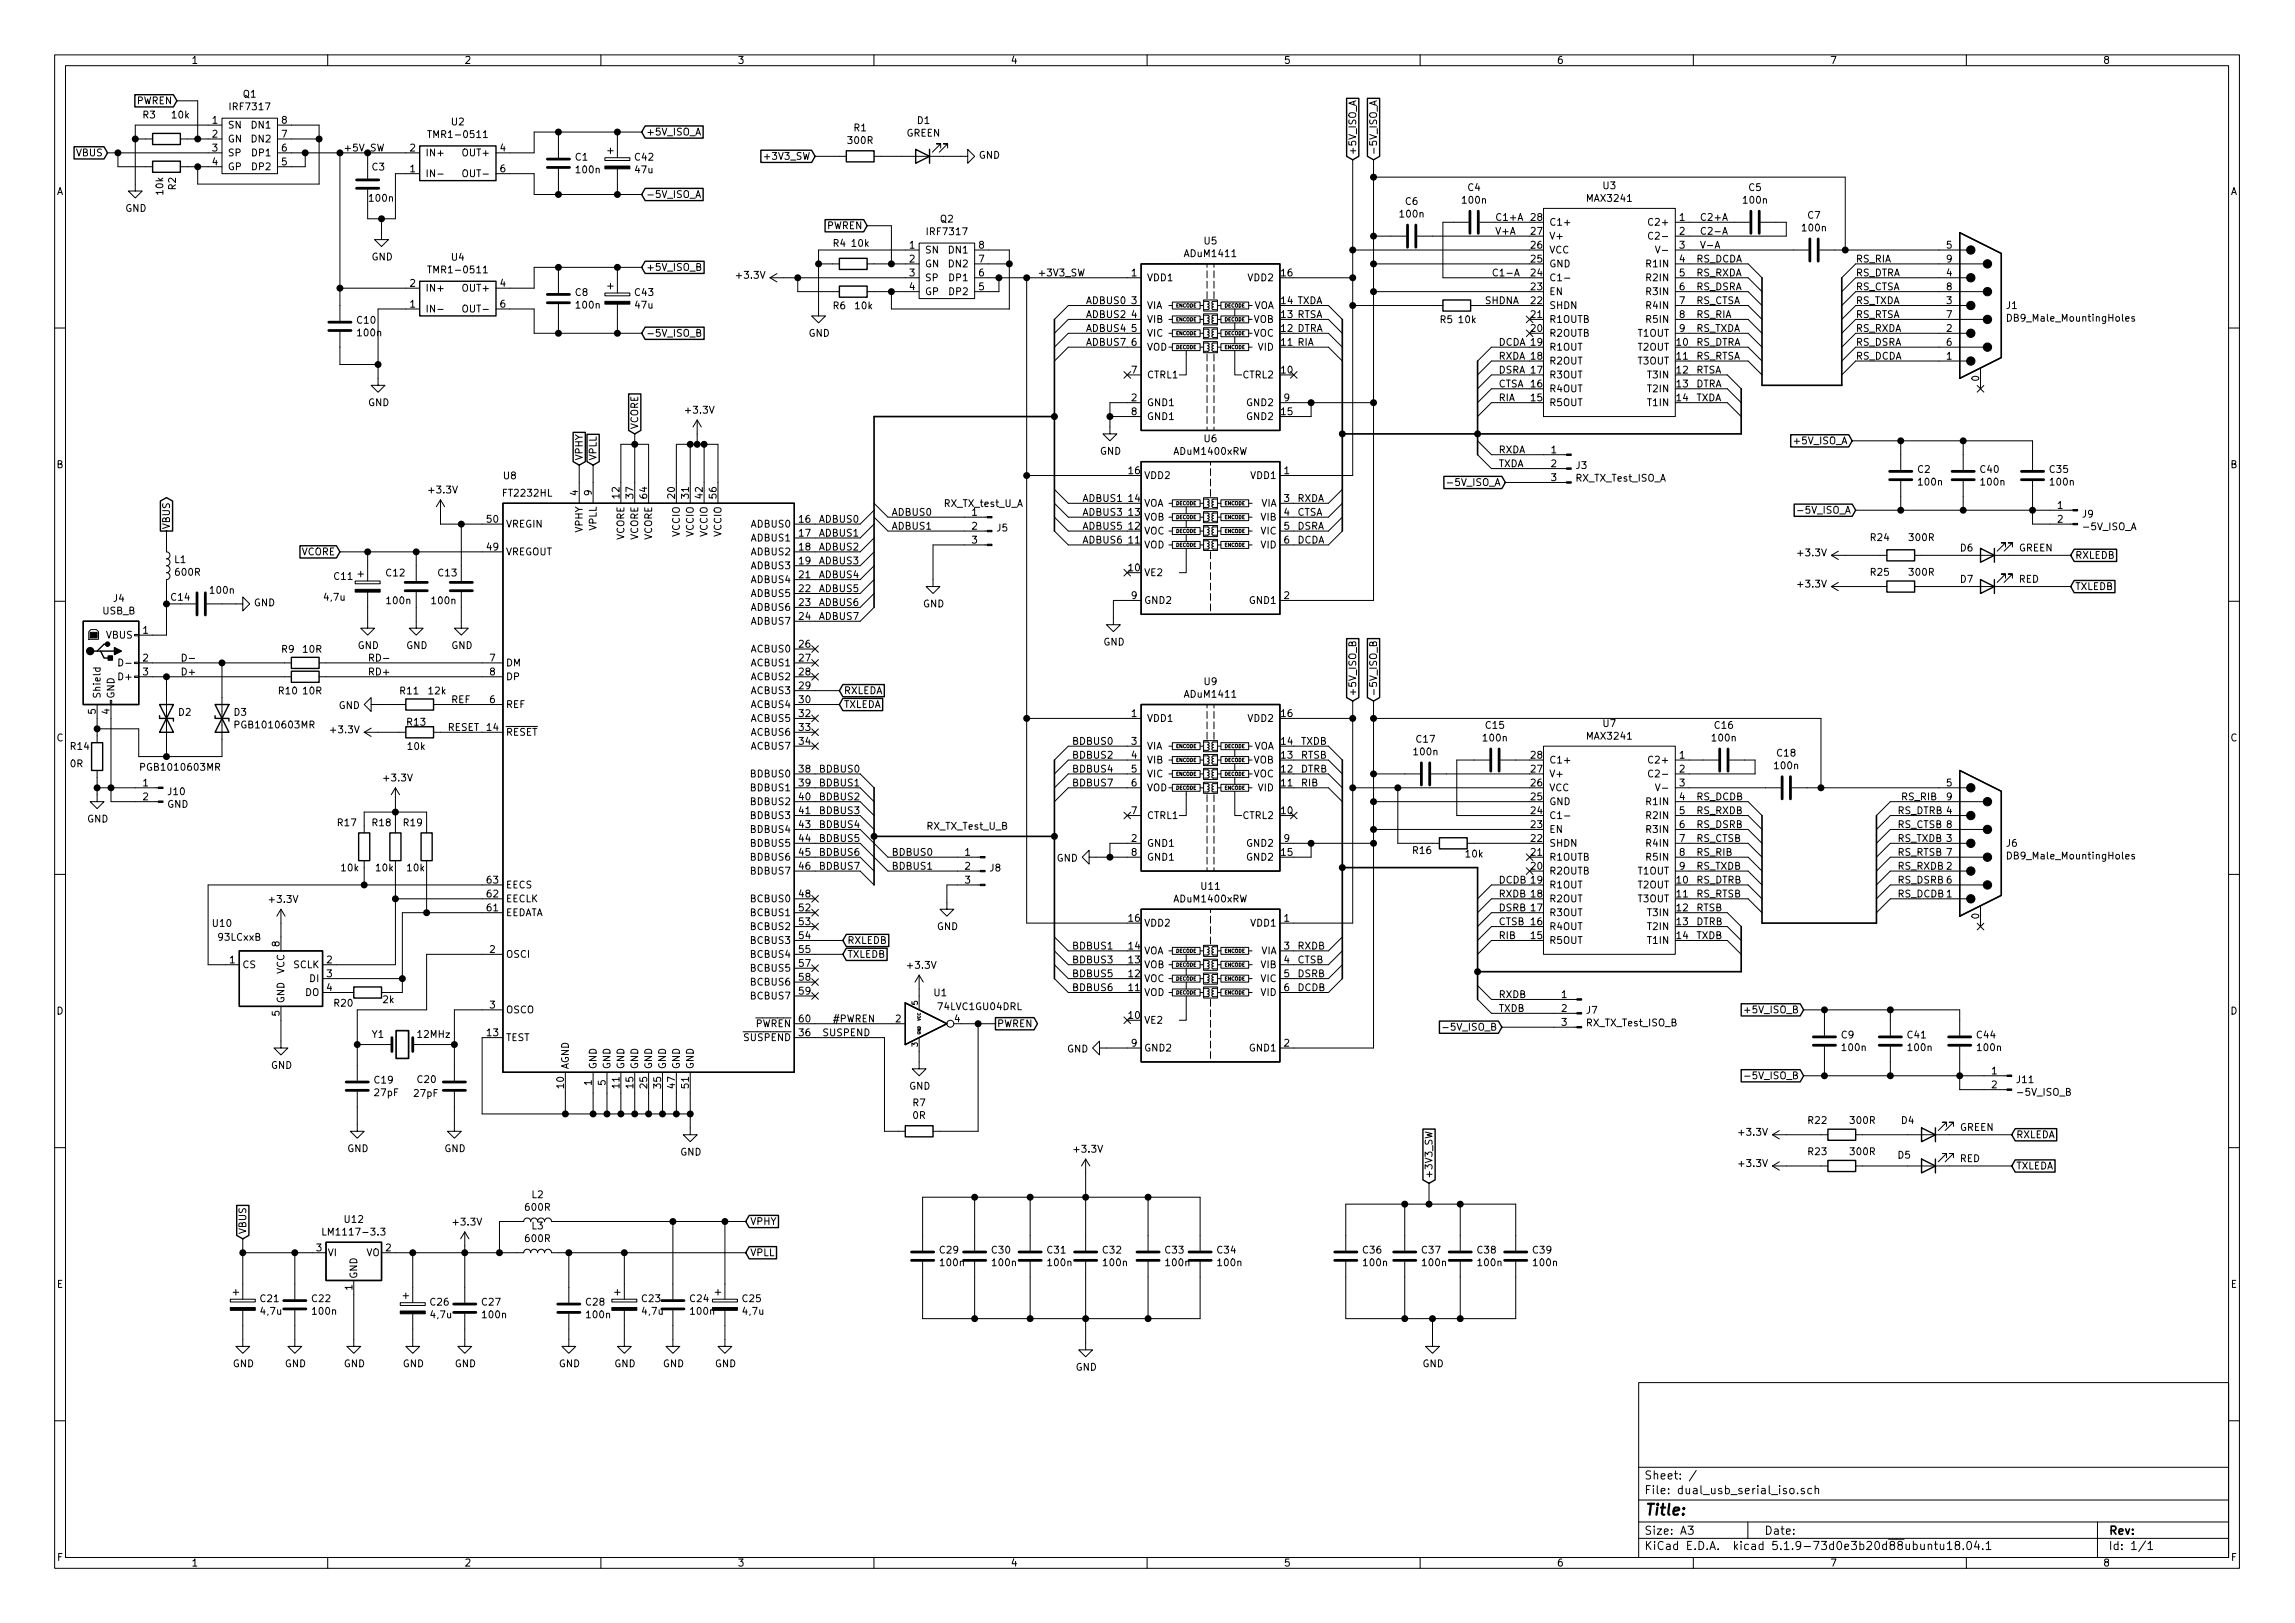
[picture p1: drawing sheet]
<svg xmlns="http://www.w3.org/2000/svg" width="420mm" height="297mm" viewBox="0 0 420 297" stroke-linecap="round" stroke-linejoin="round" font-family="sans-serif">
<defs><g id="words">
<text font-size="2.8" x="301" y="277.3">Title:</text>
<g font-size="2.1">
<text x="301" y="273.5">File: dual_usb_serial_iso.sch</text>
<text x="301" y="270.8">Sheet: /</text>
<text x="301" y="280.9">Size: A3</text>
<text x="323" y="280.9">Date:</text>
<text x="386" y="280.9">Rev:</text>
<text x="301" y="283.7">KiCad E.D.A. kicad 5.1.9-73d0e3b20d88ubuntu18.04.1</text>
<text x="386" y="283.7">Id: 1/1</text>
</g>
<g font-size="1.8">
<text x="35" y="11.7">1</text>
<text x="85" y="11.7">2</text>
<text x="135" y="11.7">3</text>
<text x="185" y="11.7">4</text>
<text x="235" y="11.7">5</text>
<text x="285" y="11.7">6</text>
<text x="335" y="11.7">7</text>
<text x="385" y="11.7">8</text>
<text x="44.6" y="17.9">Q1</text>
<text x="25" y="19.1">PWREN</text>
<text x="26.2" y="21.7">R3</text>
<text x="31.5" y="21.7">10k</text>
<text x="38.9" y="22.6">1</text>
<text x="41.7" y="23.5">SN</text>
<text x="42.3" y="20.2">IRF7317</text>
<text x="46.3" y="23.5">DN1</text>
<text x="51.6" y="22.6">8</text>
<text x="82.7" y="22.9">U2</text>
<text x="168" y="22.7">D1</text>
<text x="14" y="28.6">VBUS</text>
<text x="38.9" y="25.2">2</text>
<text x="38.9" y="27.7">3</text>
<text x="41.7" y="26.1">GN</text>
<text x="41.7" y="28.6">SP</text>
<text x="46.3" y="26.1">DN2</text>
<text x="46.4" y="28.6">DP1</text>
<text x="51.6" y="27.7">6</text>
<text x="51.6" y="25.2">7</text>
<text x="63.4" y="27.7">+5V_SW</text>
<text x="75.1" y="27.7">2</text>
<text x="77.9" y="28.6">IN+</text>
<text x="79.1" y="25.3">TMR1-0511</text>
<text x="85" y="28.6">OUT+</text>
<text x="91.6" y="27.7">4</text>
<text x="105.4" y="29.4">C1</text>
<text x="116.3" y="29.4">C42</text>
<text x="118.3" y="24.8">+5V_ISO_A</text>
<text x="140.4" y="29.2">+3V3_SW</text>
<text x="155.4" y="26.4">300R</text>
<text x="156.4" y="24">R1</text>
<text x="165.9" y="25">GREEN</text>
<text x="179.2" y="29">GND</text>
<text x="248.3" y="28.5" transform="rotate(-90 248.3 28.5)">+5V_ISO_A</text>
<text x="252.1" y="28.5" transform="rotate(-90 252.1 28.5)">-5V_ISO_A</text>
<text x="10.4" y="35.7">A</text>
<text x="29.9" y="35.6" transform="rotate(-90 29.9 35.6)">10k</text>
<text x="32.2" y="34.7" transform="rotate(-90 32.2 34.7)">R2</text>
<text x="38.9" y="30.3">4</text>
<text x="41.7" y="31.2">GP</text>
<text x="46.4" y="31.2">DP2</text>
<text x="51.6" y="30.3">5</text>
<text x="68.1" y="31.2">C3</text>
<text x="75.1" y="31.5">1</text>
<text x="77.9" y="32.4">IN-</text>
<text x="85.5" y="32.4">OUT-</text>
<text x="91.6" y="31.5">6</text>
<text x="105.6" y="31.7">100n</text>
<text x="116.6" y="31.7">47u</text>
<text x="268.8" y="35">C4</text>
<text x="293.5" y="34.6">U3</text>
<text x="320.2" y="35">C5</text>
<text x="408.4" y="35.7">A</text>
<text x="22.9" y="38.8">GND</text>
<text x="67.8" y="36.9">100n</text>
<text x="118.3" y="36.2">-5V_ISO_A</text>
<text x="151.4" y="41.9">PWREN</text>
<text x="172.2" y="40.7">Q2</text>
<text x="256.4" y="39.8">100n</text>
<text x="257.3" y="37.5">C6</text>
<text x="267.9" y="37.3">100n</text>
<text x="273.7" y="40.4">C1+A</text>
<text x="280.3" y="40.4">28</text>
<text x="283.6" y="41.3">C1+</text>
<text x="290.7" y="36.9">MAX3241</text>
<text x="302.4" y="41.3">C2+</text>
<text x="307.5" y="40.4">1</text>
<text x="311.1" y="40.4">C2+A</text>
<text x="319.3" y="37.3">100n</text>
<text x="331" y="40">C7</text>
<text x="68" y="47.7">GND</text>
<text x="82.7" y="47.7">U4</text>
<text x="152.6" y="45.2">R4</text>
<text x="156" y="45.2">10k</text>
<text x="166.5" y="45.5">1</text>
<text x="169.3" y="46.4">SN</text>
<text x="170" y="43">IRF7317</text>
<text x="173.9" y="46.4">DN1</text>
<text x="179.2" y="45.5">8</text>
<text x="217.1" y="47.1">ADuM1411</text>
<text x="220.5" y="44.7">U5</text>
<text x="273.7" y="43">V+A</text>
<text x="280.3" y="45.5">26</text>
<text x="280.3" y="43">27</text>
<text x="283.6" y="46.4">VCC</text>
<text x="283.6" y="43.9">V+</text>
<text x="302.8" y="43.9">C2-</text>
<text x="307.5" y="43">2</text>
<text x="307.5" y="45.5">3</text>
<text x="311.1" y="43">C2-A</text>
<text x="311.1" y="45.5">V-A</text>
<text x="330.1" y="42.4">100n</text>
<text x="356.4" y="45.5">5</text>
<text x="75.1" y="52.5">2</text>
<text x="77.9" y="53.4">IN+</text>
<text x="79.1" y="50">TMR1-0511</text>
<text x="85" y="53.4">OUT+</text>
<text x="91.6" y="52.5">4</text>
<text x="118.3" y="49.6">+5V_ISO_B</text>
<text x="135" y="51">+3.3V</text>
<text x="166.5" y="48">2</text>
<text x="166.5" y="50.6">3</text>
<text x="166.5" y="53.1">4</text>
<text x="169.3" y="48.9">GN</text>
<text x="169.3" y="51.5">SP</text>
<text x="173.9" y="48.9">DN2</text>
<text x="174" y="51.5">DP1</text>
<text x="179.2" y="53.1">5</text>
<text x="179.2" y="50.6">6</text>
<text x="179.2" y="48">7</text>
<text x="190.8" y="50.6">+3V3_SW</text>
<text x="207.2" y="50.6">1</text>
<text x="209.9" y="51.5">VDD1</text>
<text x="228.6" y="51.5">VDD2</text>
<text x="234.6" y="50.6">16</text>
<text x="273" y="50.6">C1-A</text>
<text x="280.3" y="53.1">23</text>
<text x="280.3" y="50.6">24</text>
<text x="280.3" y="48">25</text>
<text x="283.6" y="51.5">C1-</text>
<text x="283.6" y="48.9">GND</text>
<text x="301.7" y="48.9">R1IN</text>
<text x="301.7" y="51.5">R2IN</text>
<text x="307.5" y="48">4</text>
<text x="307.5" y="50.6">5</text>
<text x="307.5" y="53.1">6</text>
<text x="310.5" y="48">RS_DCDA</text>
<text x="310.5" y="50.6">RS_RXDA</text>
<text x="310.5" y="53.1">RS_DSRA</text>
<text x="339.7" y="48">RS_RIA</text>
<text x="339.7" y="50.6">RS_DTRA</text>
<text x="339.7" y="53.1">RS_CTSA</text>
<text x="356.4" y="50.6">4</text>
<text x="356.4" y="53.1">8</text>
<text x="356.4" y="48">9</text>
<text x="65.4" y="59.2">C10</text>
<text x="75.1" y="56.3">1</text>
<text x="77.9" y="57.2">IN-</text>
<text x="85.5" y="57.2">OUT-</text>
<text x="91.6" y="56.3">6</text>
<text x="105.4" y="54.2">C8</text>
<text x="105.6" y="56.5">100n</text>
<text x="116.3" y="54.2">C43</text>
<text x="116.6" y="56.5">47u</text>
<text x="152.6" y="56.6">R6</text>
<text x="156.6" y="56.6">10k</text>
<text x="169.3" y="54">GP</text>
<text x="174" y="54">DP2</text>
<text x="198.8" y="55.7">ADBUS0</text>
<text x="198.8" y="58.2">ADBUS2</text>
<text x="207.2" y="55.7">3</text>
<text x="207.2" y="58.2">4</text>
<text x="209.9" y="56.6">VIA</text>
<text x="209.9" y="59.1">VIB</text>
<text x="229.5" y="59.1">VOB</text>
<text x="229.5" y="56.6">VOA</text>
<text x="234.6" y="58.2">13 RTSA</text>
<text x="234.6" y="55.7">14 TXDA</text>
<text x="263.7" y="59.1">R5</text>
<text x="267.1" y="59.1">10k</text>
<text x="271.8" y="55.7">SHDNA</text>
<text x="280.3" y="58.2">21</text>
<text x="280.3" y="55.7">22</text>
<text x="283.6" y="59.1">R1OUTB</text>
<text x="283.6" y="56.6">SHDN</text>
<text x="283.6" y="54">EN</text>
<text x="301.7" y="54">R3IN</text>
<text x="301.7" y="56.6">R4IN</text>
<text x="301.7" y="59.1">R5IN</text>
<text x="307.5" y="55.7">7</text>
<text x="307.5" y="58.2">8</text>
<text x="310.5" y="58.2">RS_RIA</text>
<text x="310.5" y="55.7">RS_CTSA</text>
<text x="339.7" y="55.7">RS_TXDA</text>
<text x="339.7" y="58.2">RS_RTSA</text>
<text x="356.4" y="55.7">3</text>
<text x="356.4" y="58.2">7</text>
<text x="367.4" y="56.6">J1</text>
<text x="368" y="58.9">DB9_Male_MountingHoles</text>
<text x="65.6" y="61.6">100n</text>
<text x="118.3" y="61.6">-5V_ISO_B</text>
<text x="148" y="61.6">GND</text>
<text x="198.8" y="63.3">ADBUS7</text>
<text x="198.8" y="60.7">ADBUS4</text>
<text x="207.2" y="60.7">5</text>
<text x="207.2" y="63.3">6</text>
<text x="209.9" y="61.6">VIC</text>
<text x="209.9" y="64.2">VOD</text>
<text x="229.5" y="61.6">VOC</text>
<text x="230.4" y="64.2">VID</text>
<text x="234.6" y="63.3">11 RIA</text>
<text x="234.6" y="60.7">12 DTRA</text>
<text x="274.3" y="65.8">RXDA 18</text>
<text x="274.3" y="63.3">DCDA 19</text>
<text x="280.3" y="60.7">20</text>
<text x="283.6" y="64.2">R1OUT</text>
<text x="283.6" y="61.6">R2OUTB</text>
<text x="299.9" y="64.2">T2OUT</text>
<text x="299.9" y="61.6">T1OUT</text>
<text x="307" y="63.3">10</text>
<text x="307" y="65.8">11</text>
<text x="307.5" y="60.7">9</text>
<text x="310.5" y="65.8">RS_RTSA</text>
<text x="310.5" y="63.3">RS_DTRA</text>
<text x="310.5" y="60.7">RS_TXDA</text>
<text x="339.7" y="60.7">RS_RXDA</text>
<text x="339.7" y="63.3">RS_DSRA</text>
<text x="339.7" y="65.8">RS_DCDA</text>
<text x="356.4" y="65.8">1</text>
<text x="356.4" y="60.7">2</text>
<text x="356.4" y="63.3">6</text>
<text x="207.2" y="68.4">7</text>
<text x="209.9" y="69.3">CTRL1</text>
<text x="227.6" y="69.3">CTRL2</text>
<text x="234.6" y="68.4">10</text>
<text x="274.3" y="70.9">CTSA</text>
<text x="274.3" y="68.4">DSRA 17</text>
<text x="280.3" y="70.9">16</text>
<text x="283.6" y="71.8">R4OUT</text>
<text x="283.6" y="69.3">R3OUT</text>
<text x="283.6" y="66.7">R2OUT</text>
<text x="299.9" y="66.7">T3OUT</text>
<text x="301.9" y="69.3">T3IN</text>
<text x="301.9" y="71.8">T2IN</text>
<text x="307" y="68.4">12</text>
<text x="307" y="70.9">13</text>
<text x="310.5" y="70.9">DTRA</text>
<text x="310.5" y="68.4">RTSA</text>
<text x="362.3" y="69.7" transform="rotate(-90 362.3 69.7)">0</text>
<text x="67.4" y="74.3">GND</text>
<text x="125.7" y="75.7">+3.3V</text>
<text x="207.2" y="73.4">2</text>
<text x="207.2" y="76">8</text>
<text x="209.9" y="74.3">GND1</text>
<text x="209.9" y="76.9">GND1</text>
<text x="228.4" y="76.9">GND2</text>
<text x="228.4" y="74.3">GND2</text>
<text x="234.6" y="76">15</text>
<text x="235.1" y="73.4">9</text>
<text x="274.3" y="73.4">RIA</text>
<text x="280.3" y="73.4">15</text>
<text x="283.6" y="74.3">R5OUT</text>
<text x="301.9" y="74.3">T1IN</text>
<text x="307" y="73.4">14</text>
<text x="310.5" y="73.4">TXDA</text>
<text x="116.8" y="78.6" transform="rotate(-90 116.8 78.6)">VCORE</text>
<text x="201.4" y="83.2">GND</text>
<text x="215.1" y="83.2">ADuM1400xRW</text>
<text x="220.5" y="80.9">U6</text>
<text x="274.3" y="83">RXDA</text>
<text x="284" y="83">1</text>
<text x="328.8" y="81.3">+5V_ISO_A</text>
<text x="10.4" y="85.7">B</text>
<text x="92.2" y="87.7">U8</text>
<text x="106.7" y="84.3" transform="rotate(-90 106.7 84.3)">VPHY</text>
<text x="109.2" y="84.3" transform="rotate(-90 109.2 84.3)">VPLL</text>
<text x="206.7" y="86.8">16</text>
<text x="209.4" y="87.7">VDD2</text>
<text x="229.1" y="87.7">VDD1</text>
<text x="235.1" y="86.8">1</text>
<text x="265.8" y="88.9">-5V_ISO_A</text>
<text x="274.3" y="85.5">TXDA</text>
<text x="284" y="85.5">2</text>
<text x="284" y="88">3</text>
<text x="288.4" y="88.1">RX_TX_Test_ISO_A</text>
<text x="288.6" y="85.8">J3</text>
<text x="351.1" y="86.5">C2</text>
<text x="351.4" y="88.9">100n</text>
<text x="362.6" y="86.5">C40</text>
<text x="362.8" y="88.9">100n</text>
<text x="375.3" y="86.5">C35</text>
<text x="375.5" y="88.9">100n</text>
<text x="408.4" y="85.7">B</text>
<text x="78.7" y="90.3">+3.3V</text>
<text x="89.2" y="95.7">50</text>
<text x="92.3" y="90.9">FT2232HL</text>
<text x="105.8" y="90.7" transform="rotate(-90 105.8 90.7)">4</text>
<text x="108.3" y="90.7" transform="rotate(-90 108.3 90.7)">9</text>
<text x="113.4" y="91.2" transform="rotate(-90 113.4 91.2)">12</text>
<text x="116" y="91.2" transform="rotate(-90 116 91.2)">37</text>
<text x="118.5" y="91.2" transform="rotate(-90 118.5 91.2)">64</text>
<text x="123.6" y="91.2" transform="rotate(-90 123.6 91.2)">20</text>
<text x="126.1" y="91.2" transform="rotate(-90 126.1 91.2)">31</text>
<text x="128.7" y="91.2" transform="rotate(-90 128.7 91.2)">42</text>
<text x="131.2" y="91.2" transform="rotate(-90 131.2 91.2)">56</text>
<text x="146.4" y="95.7">16</text>
<text x="149.9" y="95.7">ADBUS0</text>
<text x="163.2" y="94.4">ADBUS0</text>
<text x="172.9" y="92.8">RX_TX_test_U_A</text>
<text x="178" y="94.4">1</text>
<text x="198.1" y="94.4">ADBUS3</text>
<text x="198.1" y="91.9">ADBUS1</text>
<text x="206.7" y="94.4">13</text>
<text x="206.7" y="91.9">14</text>
<text x="209.4" y="95.3">VOB</text>
<text x="209.4" y="92.7">VOA</text>
<text x="230.9" y="92.7">VIA</text>
<text x="230.9" y="95.3">VIB</text>
<text x="235.1" y="91.9">3</text>
<text x="235.1" y="94.4">4</text>
<text x="237.5" y="91.9">RXDA</text>
<text x="237.5" y="94.4">CTSA</text>
<text x="329.9" y="94">-5V_ISO_A</text>
<text x="376.7" y="93.1">1</text>
<text x="376.7" y="95.7">2</text>
<text x="381.3" y="94.7">J9</text>
<text x="31.1" y="96.9" transform="rotate(-90 31.1 96.9)">VBUS</text>
<text x="55.1" y="101.6">VCORE</text>
<text x="89.2" y="100.7">49</text>
<text x="92.6" y="101.6">VREGOUT</text>
<text x="92.6" y="96.6">VREGIN</text>
<text x="106.7" y="97.4" transform="rotate(-90 106.7 97.4)">VPHY</text>
<text x="109.2" y="97.1" transform="rotate(-90 109.2 97.1)">VPLL</text>
<text x="114.3" y="98.9" transform="rotate(-90 114.3 98.9)">VCORE</text>
<text x="116.8" y="98.9" transform="rotate(-90 116.8 98.9)">VCORE</text>
<text x="119.4" y="98.9" transform="rotate(-90 119.4 98.9)">VCORE</text>
<text x="124.5" y="98.2" transform="rotate(-90 124.5 98.2)">VCCIO</text>
<text x="127" y="98.2" transform="rotate(-90 127 98.2)">VCCIO</text>
<text x="129.5" y="98.2" transform="rotate(-90 129.5 98.2)">VCCIO</text>
<text x="132.1" y="98.2" transform="rotate(-90 132.1 98.2)">VCCIO</text>
<text x="137.6" y="96.6">ADBUS0</text>
<text x="137.6" y="99.1">ADBUS1</text>
<text x="137.6" y="101.6">ADBUS2</text>
<text x="146.4" y="98.2">17</text>
<text x="146.4" y="100.7">18</text>
<text x="149.9" y="98.2">ADBUS1</text>
<text x="149.9" y="100.7">ADBUS2</text>
<text x="163.2" y="96.9">ADBUS1</text>
<text x="178" y="96.9">2</text>
<text x="178" y="99.5">3</text>
<text x="182.5" y="97.3">J5</text>
<text x="198.1" y="99.5">ADBUS6</text>
<text x="198.1" y="96.9">ADBUS5</text>
<text x="206.7" y="99.5">11</text>
<text x="206.7" y="96.9">12</text>
<text x="209.4" y="100.4">VOD</text>
<text x="209.4" y="97.8">VOC</text>
<text x="230.9" y="97.8">VIC</text>
<text x="230.9" y="100.4">VID</text>
<text x="235.1" y="96.9">5</text>
<text x="235.1" y="99.5">6</text>
<text x="237.5" y="96.9">DSRA</text>
<text x="237.5" y="99.5">DCDA</text>
<text x="329.3" y="101.8">+3.3V</text>
<text x="342.5" y="99">R24</text>
<text x="349.7" y="99">300R</text>
<text x="358.9" y="100.9">D6</text>
<text x="369.6" y="100.9">GREEN</text>
<text x="381.6" y="97">-5V_ISO_A</text>
<text x="32" y="103.1">L1</text>
<text x="32.2" y="105.4">600R</text>
<text x="61.2" y="106.1">C11</text>
<text x="70.8" y="105.5">C12</text>
<text x="80.3" y="105.5">C13</text>
<text x="137.6" y="104.2">ADBUS3</text>
<text x="137.6" y="106.7">ADBUS4</text>
<text x="146.4" y="103.3">19</text>
<text x="146.4" y="105.8">21</text>
<text x="149.9" y="103.3">ADBUS3</text>
<text x="149.9" y="105.8">ADBUS4</text>
<text x="206.7" y="104.6">10</text>
<text x="209.4" y="105.4">VE2</text>
<text x="329.3" y="107.5">+3.3V</text>
<text x="342.5" y="105.4">R25</text>
<text x="349.7" y="105.4">300R</text>
<text x="358.9" y="106.6">D7</text>
<text x="369.6" y="106.6">RED</text>
<text x="379.9" y="102.3">RXLEDB</text>
<text x="379.9" y="108">TXLEDB</text>
<text x="18.8" y="112.5">USB_B</text>
<text x="20.8" y="110.1">J4</text>
<text x="31.4" y="109.9">C14</text>
<text x="38.6" y="108.7">100n</text>
<text x="46.5" y="111">GND</text>
<text x="59.5" y="109.9">4,7u</text>
<text x="70.9" y="110.6">100n</text>
<text x="79.2" y="110.6">100n</text>
<text x="137.6" y="109.3">ADBUS5</text>
<text x="137.6" y="111.8">ADBUS6</text>
<text x="146.4" y="108.4">22</text>
<text x="146.4" y="110.9">23</text>
<text x="146.4" y="113.4">24</text>
<text x="149.9" y="108.4">ADBUS5</text>
<text x="149.9" y="110.9">ADBUS6</text>
<text x="149.9" y="113.4">ADBUS7</text>
<text x="169" y="111.2">GND</text>
<text x="207.2" y="109.6">9</text>
<text x="209.4" y="110.5">GND2</text>
<text x="228.9" y="110.5">GND1</text>
<text x="235.1" y="109.6">2</text>
<text x="19.5" y="116.9">VBUS</text>
<text x="26.2" y="116">1</text>
<text x="51.6" y="119.5">R9</text>
<text x="55.5" y="119.5">10R</text>
<text x="65.5" y="118.8">GND</text>
<text x="74.4" y="118.8">GND</text>
<text x="82.6" y="118.8">GND</text>
<text x="137.6" y="114.3">ADBUS7</text>
<text x="137.6" y="119.4">ACBUS0</text>
<text x="146.4" y="118.5">26</text>
<text x="202" y="118.1">GND</text>
<text x="22.1" y="124.5">D+</text>
<text x="26.2" y="121.1">2</text>
<text x="26.2" y="123.6">3</text>
<text x="33" y="123.6">D+</text>
<text x="67.3" y="123.6">RD+</text>
<text x="67.3" y="121.1">RD-</text>
<text x="89.7" y="121.1">7</text>
<text x="89.7" y="123.6">8</text>
<text x="92.6" y="122">DM</text>
<text x="92.6" y="124.5">DP</text>
<text x="137.6" y="122">ACBUS1</text>
<text x="137.6" y="124.5">ACBUS2</text>
<text x="146.4" y="121.1">27</text>
<text x="146.4" y="123.6">28</text>
<text x="220.5" y="125.4">U9</text>
<text x="17.5" y="130.7" transform="rotate(-90 17.5 130.7)">5</text>
<text x="18.4" y="127.9" transform="rotate(-90 18.4 127.9)">Shield</text>
<text x="20.1" y="130.7" transform="rotate(-90 20.1 130.7)">4</text>
<text x="21" y="127.9" transform="rotate(-90 21 127.9)">GND</text>
<text x="32.7" y="131">D2</text>
<text x="42.9" y="131">D3</text>
<text x="51.1" y="127.1">R10</text>
<text x="55.5" y="127.1">10R</text>
<text x="62" y="129.8">GND</text>
<text x="73.3" y="127.1">R11</text>
<text x="78.5" y="127.1">12k</text>
<text x="82.5" y="128.7">REF</text>
<text x="89.7" y="128.7">6</text>
<text x="92.6" y="129.6">REF</text>
<text x="137.6" y="127">ACBUS3</text>
<text x="137.6" y="129.6">ACBUS4</text>
<text x="146.4" y="126.1">29</text>
<text x="146.4" y="128.7">30</text>
<text x="146.4" y="131.2">32</text>
<text x="154.5" y="127">RXLEDA</text>
<text x="154.5" y="129.6">TXLEDA</text>
<text x="207.2" y="131.2">1</text>
<text x="217.1" y="127.7">ADuM1411</text>
<text x="234.6" y="131.2">16</text>
<text x="248.3" y="127.5" transform="rotate(-90 248.3 127.5)">+5V_ISO_B</text>
<text x="252.1" y="127.5" transform="rotate(-90 252.1 127.5)">-5V_ISO_B</text>
<text x="10.4" y="135.7">C</text>
<text x="13" y="137.2">R14</text>
<text x="43.5" y="133.3">PGB1010603MR</text>
<text x="60.7" y="134.2">+3.3V</text>
<text x="74.6" y="132.8">R13</text>
<text x="74.7" y="137.2">10k</text>
<text x="81.9" y="133.8">RESET</text>
<text x="89.2" y="133.8">14</text>
<text x="92.6" y="134.7">RESET</text>
<text x="137.6" y="132.1">ACBUS5</text>
<text x="137.6" y="134.7">ACBUS6</text>
<text x="137.6" y="137.2">ACBUS7</text>
<text x="146.4" y="133.8">33</text>
<text x="146.4" y="136.3">34</text>
<text x="196.2" y="136.3">BDBUS0</text>
<text x="207.2" y="136.3">3</text>
<text x="209.9" y="132.1">VDD1</text>
<text x="209.9" y="137.2">VIA</text>
<text x="228.6" y="132.1">VDD2</text>
<text x="229.5" y="137.2">VOA</text>
<text x="234.6" y="136.3">14</text>
<text x="238.1" y="136.3">TXDB</text>
<text x="259.4" y="135.9">C17</text>
<text x="271.7" y="135.7">100n</text>
<text x="272.1" y="133.4">C15</text>
<text x="290.7" y="135.4">MAX3241</text>
<text x="293.5" y="133.1">U7</text>
<text x="313.6" y="135.7">100n</text>
<text x="314" y="133.4">C16</text>
<text x="408.4" y="135.7">C</text>
<text x="12.9" y="140.4">0R</text>
<text x="26.2" y="143.9">1</text>
<text x="26.2" y="141.1">PGB1010603MR</text>
<text x="70.4" y="143">+3.3V</text>
<text x="137.6" y="142.3">BDBUS0</text>
<text x="146.4" y="141.4">38</text>
<text x="146.4" y="143.9">39</text>
<text x="149.9" y="143.9">BDBUS1</text>
<text x="149.9" y="141.4">BDBUS0</text>
<text x="196.2" y="138.8">BDBUS2</text>
<text x="196.2" y="141.4">BDBUS4</text>
<text x="196.2" y="143.9">BDBUS7</text>
<text x="207.2" y="138.8">4</text>
<text x="207.2" y="141.4">5</text>
<text x="207.2" y="143.9">6</text>
<text x="209.9" y="139.7">VIB</text>
<text x="209.9" y="142.3">VIC</text>
<text x="229.5" y="142.3">VOC</text>
<text x="229.5" y="139.7">VOB</text>
<text x="234.6" y="143.9">11</text>
<text x="234.6" y="141.4">12</text>
<text x="234.6" y="138.8">13</text>
<text x="238.1" y="138.8">RTSB</text>
<text x="238.1" y="141.4">DTRB</text>
<text x="238.1" y="143.9">RIB</text>
<text x="259" y="138.2">100n</text>
<text x="280.3" y="143.9">26</text>
<text x="280.3" y="141.4">27</text>
<text x="280.3" y="138.8">28</text>
<text x="283.6" y="142.3">V+</text>
<text x="283.6" y="139.7">C1+</text>
<text x="302.4" y="139.7">C2+</text>
<text x="302.8" y="142.3">C2-</text>
<text x="307.5" y="138.8">1</text>
<text x="307.5" y="141.4">2</text>
<text x="307.5" y="143.9">3</text>
<text x="325" y="140.8">100n</text>
<text x="325.4" y="138.5">C18</text>
<text x="356.4" y="143.9">5</text>
<text x="26.2" y="146.5">2</text>
<text x="30.6" y="147.8">GND</text>
<text x="30.8" y="145.5">J10</text>
<text x="137.6" y="144.8">BDBUS1</text>
<text x="137.6" y="147.4">BDBUS2</text>
<text x="137.6" y="149.9">BDBUS3</text>
<text x="146.4" y="146.5">40</text>
<text x="146.4" y="149">41</text>
<text x="149.9" y="149">BDBUS3</text>
<text x="149.9" y="146.5">BDBUS2</text>
<text x="207.2" y="149">7</text>
<text x="209.9" y="144.8">VOD</text>
<text x="209.9" y="149.9">CTRL1</text>
<text x="227.6" y="149.9">CTRL2</text>
<text x="230.4" y="144.8">VID</text>
<text x="234.6" y="149">10</text>
<text x="280.3" y="149">24</text>
<text x="280.3" y="146.5">25</text>
<text x="283.6" y="149.9">C1-</text>
<text x="283.6" y="147.4">GND</text>
<text x="283.6" y="144.8">VCC</text>
<text x="301.7" y="147.4">R1IN</text>
<text x="301.7" y="149.9">R2IN</text>
<text x="307.5" y="146.5">4</text>
<text x="307.5" y="149">5</text>
<text x="310.5" y="149">RS_RXDB</text>
<text x="310.5" y="146.5">RS_DCDB</text>
<text x="347.3" y="149">RS_DTRB 4</text>
<text x="348" y="146.5">RS_RIB</text>
<text x="356.4" y="146.5">9</text>
<text x="16" y="150.5">GND</text>
<text x="61.9" y="151.2">R17</text>
<text x="68.2" y="151.2">R18</text>
<text x="73.9" y="151.2">R19</text>
<text x="137.6" y="152.4">BDBUS4</text>
<text x="137.6" y="155">BDBUS5</text>
<text x="146.4" y="151.5">43</text>
<text x="146.4" y="154.1">44</text>
<text x="149.9" y="154.1">BDBUS5</text>
<text x="149.9" y="151.5">BDBUS4</text>
<text x="169.7" y="151.9">RX_TX_Test_U_B</text>
<text x="207.2" y="154.1">2</text>
<text x="209.9" y="155">GND1</text>
<text x="228.4" y="155">GND2</text>
<text x="235.1" y="154.1">9</text>
<text x="280.3" y="154.1">22</text>
<text x="280.3" y="151.5">23</text>
<text x="283.6" y="155">SHDN</text>
<text x="283.6" y="152.4">EN</text>
<text x="301.7" y="152.4">R3IN</text>
<text x="301.7" y="155">R4IN</text>
<text x="307.5" y="151.5">6</text>
<text x="307.5" y="154.1">7</text>
<text x="310.5" y="154.1">RS_CTSB</text>
<text x="310.5" y="151.5">RS_DSRB</text>
<text x="347.3" y="151.5">RS_CTSB 8</text>
<text x="347.3" y="154.1">RS_TXDB 3</text>
<text x="367.4" y="155">J6</text>
<text x="62.6" y="159.5">10k</text>
<text x="68.9" y="159.5">10k</text>
<text x="74.6" y="159.5">10k</text>
<text x="89.2" y="161.7">63</text>
<text x="137.6" y="157.5">BDBUS6</text>
<text x="137.6" y="160.1">BDBUS7</text>
<text x="146.4" y="156.6">45</text>
<text x="146.4" y="159.2">46</text>
<text x="149.9" y="156.6">BDBUS6</text>
<text x="149.9" y="159.2">BDBUS7</text>
<text x="163.2" y="159.2">BDBUS1</text>
<text x="163.2" y="156.6">BDBUS0</text>
<text x="176.7" y="156.6">1</text>
<text x="176.7" y="159.2">2</text>
<text x="176.7" y="161.7">3</text>
<text x="181.3" y="159.5">J8</text>
<text x="193.4" y="157.7">GND</text>
<text x="207.2" y="156.6">8</text>
<text x="209.9" y="157.5">GND1</text>
<text x="228.4" y="157.5">GND2</text>
<text x="234.6" y="156.6">15</text>
<text x="258.7" y="156.3">R16</text>
<text x="268.4" y="156.9">10k</text>
<text x="274.3" y="161.7">DCDB 19</text>
<text x="280.3" y="159.2">20</text>
<text x="280.3" y="156.6">21</text>
<text x="283.6" y="160.1">R2OUTB</text>
<text x="283.6" y="157.5">R1OUTB</text>
<text x="299.9" y="160.1">T1OUT</text>
<text x="301.7" y="157.5">R5IN</text>
<text x="307" y="161.7">10</text>
<text x="307.5" y="156.6">8</text>
<text x="307.5" y="159.2">9</text>
<text x="310.5" y="161.7">RS_DTRB</text>
<text x="310.5" y="159.2">RS_TXDB</text>
<text x="310.5" y="156.6">RS_RIB</text>
<text x="347.3" y="156.6">RS_RTSB 7</text>
<text x="347.3" y="159.2">RS_RXDB 2</text>
<text x="347.3" y="161.7">RS_DSRB 6</text>
<text x="368" y="157.3">DB9_Male_MountingHoles</text>
<text x="49.5" y="165.2">+3.3V</text>
<text x="89.2" y="166.8">61</text>
<text x="89.2" y="164.2">62</text>
<text x="92.6" y="167.7">EEDATA</text>
<text x="92.6" y="165.1">EECLK</text>
<text x="92.6" y="162.6">EECS</text>
<text x="137.6" y="165.1">BCBUS0</text>
<text x="137.6" y="167.7">BCBUS1</text>
<text x="146.4" y="164.2">48</text>
<text x="146.4" y="166.8">52</text>
<text x="215.1" y="165.2">ADuM1400xRW</text>
<text x="220" y="162.9">U11</text>
<text x="274.3" y="164.2">RXDB 18</text>
<text x="274.3" y="166.8">DSRB 17</text>
<text x="283.6" y="167.7">R3OUT</text>
<text x="283.6" y="165.1">R2OUT</text>
<text x="283.6" y="162.6">R1OUT</text>
<text x="299.9" y="162.6">T2OUT</text>
<text x="299.9" y="165.1">T3OUT</text>
<text x="301.9" y="167.7">T3IN</text>
<text x="307" y="164.2">11</text>
<text x="307" y="166.8">12</text>
<text x="310.5" y="166.8">RTSB</text>
<text x="310.5" y="164.2">RS_RTSB</text>
<text x="347.3" y="164.2">RS_DCDB 1</text>
<text x="39" y="169.6">U10</text>
<text x="40" y="172.2">93LCxxB</text>
<text x="51.2" y="173.2" transform="rotate(-90 51.2 173.2)">8</text>
<text x="137.6" y="170.2">BCBUS2</text>
<text x="137.6" y="172.8">BCBUS3</text>
<text x="146.4" y="169.3">53</text>
<text x="146.4" y="171.9">54</text>
<text x="155.1" y="172.8">RXLEDB</text>
<text x="171.5" y="170.2">GND</text>
<text x="196.2" y="173.8">BDBUS1</text>
<text x="206.7" y="173.8">14</text>
<text x="206.7" y="168.7">16</text>
<text x="209.4" y="169.6">VDD2</text>
<text x="229.1" y="169.6">VDD1</text>
<text x="235.1" y="168.7">1</text>
<text x="235.1" y="173.8">3</text>
<text x="237.5" y="173.8">RXDB</text>
<text x="274.3" y="169.3">CTSB</text>
<text x="274.3" y="171.9">RIB</text>
<text x="280.3" y="171.9">15</text>
<text x="280.3" y="169.3">16</text>
<text x="283.6" y="172.8">R5OUT</text>
<text x="283.6" y="170.2">R4OUT</text>
<text x="301.9" y="170.2">T2IN</text>
<text x="301.9" y="172.8">T1IN</text>
<text x="307" y="169.3">13</text>
<text x="307" y="171.9">14</text>
<text x="310.5" y="169.3">DTRB</text>
<text x="310.5" y="171.9">TXDB</text>
<text x="362.3" y="168.2" transform="rotate(-90 362.3 168.2)">0</text>
<text x="42.1" y="176.3">1</text>
<text x="44.3" y="177.2">CS</text>
<text x="52.1" y="178.3" transform="rotate(-90 52.1 178.3)">VCC</text>
<text x="53.7" y="177.2">SCLK</text>
<text x="56.8" y="179.7">DI</text>
<text x="59.8" y="176.3">2</text>
<text x="59.8" y="178.9">3</text>
<text x="89.7" y="174.4">2</text>
<text x="92.6" y="175.3">OSCI</text>
<text x="137.6" y="175.3">BCBUS4</text>
<text x="137.6" y="177.8">BCBUS5</text>
<text x="146.4" y="174.4">55</text>
<text x="146.4" y="176.9">57</text>
<text x="146.4" y="179.5">58</text>
<text x="155.1" y="175.3">TXLEDB</text>
<text x="166.3" y="177.3">+3.3V</text>
<text x="196.2" y="176.3">BDBUS3</text>
<text x="196.2" y="178.9">BDBUS5</text>
<text x="206.7" y="178.9">12</text>
<text x="206.7" y="176.3">13</text>
<text x="209.4" y="179.7">VOC</text>
<text x="209.4" y="177.2">VOB</text>
<text x="209.4" y="174.7">VOA</text>
<text x="230.9" y="174.7">VIA</text>
<text x="230.9" y="177.2">VIB</text>
<text x="230.9" y="179.7">VIC</text>
<text x="235.1" y="176.3">4</text>
<text x="235.1" y="178.9">5</text>
<text x="237.5" y="176.3">CTSB</text>
<text x="237.5" y="178.9">DSRB</text>
<text x="10.4" y="185.7">D</text>
<text x="51.2" y="185.9" transform="rotate(-90 51.2 185.9)">5</text>
<text x="52.1" y="183.7" transform="rotate(-90 52.1 183.7)">GND</text>
<text x="55.9" y="182.3">DO</text>
<text x="59.8" y="181.4">4</text>
<text x="61.2" y="184.2">R20</text>
<text x="70.2" y="183.6">2k</text>
<text x="89.7" y="184.6">3</text>
<text x="92.6" y="185.5">OSCO</text>
<text x="137.6" y="180.4">BCBUS6</text>
<text x="137.6" y="182.9">BCBUS7</text>
<text x="146.4" y="182">59</text>
<text x="171" y="182.3">U1</text>
<text x="172" y="184.9">74LVC1GU04DRL</text>
<text x="196.2" y="181.4">BDBUS6</text>
<text x="206.7" y="181.4">11</text>
<text x="209.4" y="182.3">VOD</text>
<text x="230.9" y="182.3">VID</text>
<text x="235.1" y="181.4">6</text>
<text x="237.5" y="181.4">DCDB</text>
<text x="274.3" y="185.2">TXDB</text>
<text x="274.3" y="182.7">RXDB</text>
<text x="285.9" y="182.7">1</text>
<text x="285.9" y="185.2">2</text>
<text x="290.5" y="185.5">J7</text>
<text x="319.9" y="185.5">+5V_ISO_B</text>
<text x="408.4" y="185.7">D</text>
<text x="68.1" y="190">Y1</text>
<text x="76.6" y="190">12MHz</text>
<text x="89.2" y="189.6">13</text>
<text x="92.6" y="190.5">TEST</text>
<text x="136.3" y="190.5">SUSPEND</text>
<text x="138.3" y="188">PWREN</text>
<text x="146.4" y="189.6">36</text>
<text x="146.4" y="187.1">60</text>
<text x="150.5" y="189.6">SUSPEND</text>
<text x="152.4" y="187.1">#PWREN</text>
<text x="164" y="187.1">2</text>
<text x="174.8" y="187.1">4</text>
<text x="182.5" y="188">PWREN</text>
<text x="206.7" y="186.5">10</text>
<text x="207.2" y="191.6">9</text>
<text x="209.4" y="187.4">VE2</text>
<text x="235.1" y="191.6">2</text>
<text x="265.1" y="188.6">-5V_ISO_B</text>
<text x="285.9" y="187.7">3</text>
<text x="290.4" y="187.8">RX_TX_Test_ISO_B</text>
<text x="337.1" y="190.1">C9</text>
<text x="349.3" y="190.1">C41</text>
<text x="362" y="190.1">C44</text>
<text x="49.6" y="195.6">GND</text>
<text x="104.1" y="195.7" transform="rotate(-90 104.1 195.7)">AGND</text>
<text x="109.2" y="195.7" transform="rotate(-90 109.2 195.7)">GND</text>
<text x="111.8" y="195.7" transform="rotate(-90 111.8 195.7)">GND</text>
<text x="114.3" y="195.7" transform="rotate(-90 114.3 195.7)">GND</text>
<text x="116.8" y="195.7" transform="rotate(-90 116.8 195.7)">GND</text>
<text x="119.4" y="195.7" transform="rotate(-90 119.4 195.7)">GND</text>
<text x="121.9" y="195.7" transform="rotate(-90 121.9 195.7)">GND</text>
<text x="124.5" y="195.7" transform="rotate(-90 124.5 195.7)">GND</text>
<text x="127" y="195.7" transform="rotate(-90 127 195.7)">GND</text>
<text x="195.4" y="192.6">GND</text>
<text x="209.4" y="192.4">GND2</text>
<text x="228.9" y="192.4">GND1</text>
<text x="320.4" y="197.5">-5V_ISO_B</text>
<text x="337.4" y="192.4">100n</text>
<text x="349.5" y="192.4">100n</text>
<text x="362.2" y="192.4">100n</text>
<text x="364.6" y="196.6">1</text>
<text x="68.6" y="198.3">C19</text>
<text x="68.7" y="200.6">27pF</text>
<text x="75.9" y="200.7">27pF</text>
<text x="76.5" y="198.2">C20</text>
<text x="103.3" y="199.1" transform="rotate(-90 103.3 199.1)">10</text>
<text x="108.3" y="198.6" transform="rotate(-90 108.3 198.6)">1</text>
<text x="110.9" y="198.6" transform="rotate(-90 110.9 198.6)">5</text>
<text x="113.4" y="199.1" transform="rotate(-90 113.4 199.1)">11</text>
<text x="116" y="199.1" transform="rotate(-90 116 199.1)">15</text>
<text x="118.5" y="199.1" transform="rotate(-90 118.5 199.1)">25</text>
<text x="121" y="199.1" transform="rotate(-90 121 199.1)">35</text>
<text x="123.6" y="199.1" transform="rotate(-90 123.6 199.1)">47</text>
<text x="126.1" y="199.1" transform="rotate(-90 126.1 199.1)">51</text>
<text x="166.4" y="199.4">GND</text>
<text x="167.2" y="202.5">R7</text>
<text x="364.6" y="199.2">2</text>
<text x="369.3" y="198.2">J11</text>
<text x="369.7" y="200.5">-5V_ISO_B</text>
<text x="167.2" y="204.8">0R</text>
<text x="318.5" y="207.9">+3.3V</text>
<text x="331.1" y="205.7">R22</text>
<text x="338.9" y="205.7">300R</text>
<text x="348.1" y="205.7">D4</text>
<text x="358.8" y="207">GREEN</text>
<text x="369.1" y="208.3">RXLEDA</text>
<text x="63.6" y="210.9">GND</text>
<text x="81.4" y="210.9">GND</text>
<text x="124.5" y="211.5">GND</text>
<text x="196.8" y="211">+3.3V</text>
<text x="262.3" y="215.8" transform="rotate(-90 262.3 215.8)">+3V3_SW</text>
<text x="318.5" y="213.6">+3.3V</text>
<text x="331.1" y="211.4">R23</text>
<text x="338.9" y="211.4">300R</text>
<text x="347.5" y="212.1">D5</text>
<text x="358.8" y="212.7">RED</text>
<text x="369.1" y="214">TXLEDA</text>
<text x="96.3" y="221.6">600R</text>
<text x="97.4" y="219.3">L2</text>
<text x="45.1" y="225.9" transform="rotate(-90 45.1 225.9)">VBUS</text>
<text x="60" y="226.1">LM1117-3.3</text>
<text x="63.1" y="223.8">U12</text>
<text x="83.1" y="224.3">+3.3V</text>
<text x="96.3" y="227.3">600R</text>
<text x="97.4" y="225">L3</text>
<text x="137.3" y="224.2">VPHY</text>
<text x="57.9" y="229">3</text>
<text x="59.9" y="229.9">VI</text>
<text x="67" y="229.9">VO</text>
<text x="70.6" y="229">2</text>
<text x="137.3" y="229.9">VPLL</text>
<text x="172.1" y="229.4">C29</text>
<text x="172.3" y="231.7">100n</text>
<text x="181.6" y="229.4">C30</text>
<text x="181.8" y="231.7">100n</text>
<text x="191.8" y="229.4">C31</text>
<text x="192" y="231.7">100n</text>
<text x="202" y="229.4">C32</text>
<text x="202.1" y="231.7">100n</text>
<text x="213.4" y="229.4">C33</text>
<text x="213.6" y="231.7">100n</text>
<text x="222.9" y="229.4">C34</text>
<text x="223.1" y="231.7">100n</text>
<text x="249.6" y="229.4">C36</text>
<text x="249.8" y="231.7">100n</text>
<text x="260.4" y="229.4">C37</text>
<text x="260.6" y="231.7">100n</text>
<text x="270.5" y="229.4">C38</text>
<text x="270.7" y="231.7">100n</text>
<text x="280.7" y="229.4">C39</text>
<text x="280.9" y="231.7">100n</text>
<text x="10.4" y="235.7">E</text>
<text x="47.7" y="238.3">C21</text>
<text x="57.2" y="238.3">C22</text>
<text x="64.5" y="236.1" transform="rotate(-90 64.5 236.1)">1</text>
<text x="65.4" y="234.1" transform="rotate(-90 65.4 234.1)">GND</text>
<text x="78.8" y="238.9">C26</text>
<text x="88.3" y="238.9">C27</text>
<text x="107.3" y="238.9">C28</text>
<text x="117.6" y="238.3">C23</text>
<text x="126.4" y="238.3">C24</text>
<text x="136" y="238.3">C25</text>
<text x="408.4" y="235.7">E</text>
<text x="47.9" y="240.6">4,7u</text>
<text x="57.4" y="240.6">100n</text>
<text x="79" y="241.3">4,7u</text>
<text x="88.5" y="241.3">100n</text>
<text x="107.5" y="241.3">100n</text>
<text x="117.7" y="240.6">4,7u</text>
<text x="126.6" y="240.6">100n</text>
<text x="136.1" y="240.6">4,7u</text>
<text x="42.6" y="250.2">GND</text>
<text x="52.1" y="250.2">GND</text>
<text x="62.9" y="250.2">GND</text>
<text x="73.7" y="250.2">GND</text>
<text x="83.3" y="250.2">GND</text>
<text x="102.3" y="250.2">GND</text>
<text x="112.5" y="250.2">GND</text>
<text x="121.4" y="250.2">GND</text>
<text x="130.9" y="250.2">GND</text>
<text x="196.9" y="250.9">GND</text>
<text x="260.4" y="250.2">GND</text>
<text x="10.5" y="285.7">F</text>
<text x="35" y="286.7">1</text>
<text x="85" y="286.7">2</text>
<text x="135" y="286.7">3</text>
<text x="185" y="286.7">4</text>
<text x="235" y="286.7">5</text>
<text x="285" y="286.7">6</text>
<text x="335" y="286.7">7</text>
<text x="385" y="286.7">8</text>
<text x="408.5" y="285.7">F</text>
</g>
<g font-size="1.4">
<text x="168" y="183.9" transform="rotate(-90 168 183.9)">5</text>
<text x="168" y="191.6" transform="rotate(-90 168 191.6)">3</text>
</g>
<g font-size=".9">
<text x="215.3" y="58.8">ENCODE</text>
<text x="215.3" y="56.2">ENCODE</text>
<text x="224.2" y="58.8">DECODE</text>
<text x="224.2" y="56.2">DECODE</text>
<text x="215.3" y="63.9">DECODE</text>
<text x="215.3" y="61.3">ENCODE</text>
<text x="224.2" y="61.3">DECODE</text>
<text x="224.2" y="63.9">ENCODE</text>
<text x="215.3" y="95">DECODE</text>
<text x="215.3" y="92.4">DECODE</text>
<text x="224.2" y="95">ENCODE</text>
<text x="224.2" y="92.4">ENCODE</text>
<text x="215.3" y="100.1">DECODE</text>
<text x="215.3" y="97.5">DECODE</text>
<text x="224.2" y="100.1">ENCODE</text>
<text x="224.2" y="97.5">ENCODE</text>
<text x="215.3" y="136.9">ENCODE</text>
<text x="224.2" y="136.9">DECODE</text>
<text x="215.3" y="142">ENCODE</text>
<text x="215.3" y="139.4">ENCODE</text>
<text x="224.2" y="142">DECODE</text>
<text x="224.2" y="139.4">DECODE</text>
<text x="215.3" y="144.5">DECODE</text>
<text x="224.2" y="144.5">ENCODE</text>
<text x="215.3" y="179.4">DECODE</text>
<text x="215.3" y="176.9">DECODE</text>
<text x="215.3" y="174.4">DECODE</text>
<text x="224.2" y="179.4">ENCODE</text>
<text x="224.2" y="176.9">ENCODE</text>
<text x="224.2" y="174.4">ENCODE</text>
<text x="215.3" y="182">DECODE</text>
<text x="224.2" y="182">ENCODE</text>
</g>
<g font-size=".7">
<text x="168.5" y="189.4" transform="rotate(-90 168.5 189.4)">GND</text>
<text x="168.5" y="186.8" transform="rotate(-90 168.5 186.8)">VCC</text>
</g>
</g></defs>
<g fill="none" stroke="#000" stroke-width=".18">
<path d="M10 10h400v277h-400zM12 12h396v273.1h-396zM32.4 18.5h3.8v6.9M60 10v2M110 10v2M160 10v2M210 10v2M248.2 18.5l-1.3 .4 1.3 .4M251.7 18.6v.6M252 18.5l-1.3 .4 1.3 .4M260 10v2M310 10v2"/>
<path d="M360 10v2M19.7 28h20.9M21.6 28v2.5h6.3M24.8 25.4h3.1M33 30.5h7.6M33 25.4h7.6M40.6 21.6h10.2v10.2h-10.2zM40.6 22.9h-15.8v12.1h1.2l-1.2 1.2-1.3-1.2h1.3M50.8 28h26M50.8 25.4h7.6M50.8 22.9h7.6v10.8h-22.2v-3.2M55.9 28v2.5h-5.1"/>
<path d="M62.2 28v30.7M67.3 28v4.7M76.8 31.8h-4.4v8.2h-5.1v-5.3M78.3 23.9h.7M80.2 31.9h.9M84.9 31.2l.1-.1a.47 .47 0 0 1 .6 .4l-.1 .7-.2 .1h-.4a.93 .93 0 0 1 0-1.1zM88.5 24.3l.3-.4v1.3M88.5 25.2h.7M90.8 31.8h7v3.8h19.7M102.2 24.2v4.7M102.2 30.9v4.7M110.7 28.9h4.6v.5h-4.6z"/>
<path d="M111.3 27.6h1M111.8 27.1v1M113 24.2v4.7M113 30.9v4.7M117.5 24.2h-19.7v3.8h-7M127.4 36.2l.4-1.3 .4 1.3M127.5 35.8h.6M149.2 28.6h5.7M160 28.6h17.2v-1.3l1.2 1.3-1.2 1.3v-1.3M172.2 27.1v-.8h-.8h.8l-1.5 1.5M173.5 27.1v-.8h-.8h.8l-1.5 1.5M247.6 29.2v57.8h-13.3"/>
<path d="M251.5 29.2v80.7h-17.2M251.5 32.4h86.3v13.4M282.6 38.1h24.1v38.1h-24.1zM62.2 52.7h14.6M69.8 40v3.9h1.3l-1.3 1.2-1.2-1.2h1.2M76.8 56.6h-7.6v13.9h1.3l-1.3 1.3-1.3-1.3h1.3M78.3 48.7h.7M80.2 56.6h.9M84.8 56l.2-.2a.47 .47 0 0 1 .6 .5l-.1 .6-.2 .2h-.4a1 1 0 0 1-.1-1.1zM88.5 49l.3-.3v1.2M88.5 49.9h.7M90.8 56.6h7v4.4h19.7"/>
<path d="M102.2 48.9v4.7M102.2 55.7v5.3M110.7 53.6h4.6v.5h-4.6zM111.3 52.4h1M111.8 51.9v1M113 48.9v4.7M113 55.7v5.3M117.5 48.9h-19.7v3.8h-7M127.6 48.8h.5l.1-.5-.6-.1v1.3h.5l.1-.1 .1-.3-.3-.3M141 50.8h27.3M141 50.8l1.2 .8M142.2 50.1l-1.2 .7"/>
<path d="M146 50.8v2.6h7.7M149.9 48.3h3.8M158.7 53.4h9.6M158.7 48.3h9.6M158.7 41.3h4.5v7M168.3 44.5h10.1v10.1h-10.1zM168.3 45.8h-18.4v12h1.2l-1.2 1.3-1.3-1.3h1.3M178.4 45.8h6.4v10.8h-21.6v-3.2M178.4 50.8h30.5M178.4 48.3h6.4M182.9 50.8v2.6h-4.5M188 50.8v118.1h18.4"/>
<path d="M208.9 55.9h-13.3l-2.6 2.6M208.9 58.5h-13.3l-2.6 2.5M214 55.9h.6M214 58.5h.6M214.6 57.8h5.1v1.3h-5.1zM214.6 55.3h5.1v1.3h-5.1zM219.7 55.9h.6M219.7 58.5h.6M220.3 60h2.6v2h-2.6zM220.3 57.4h2.6v2.1h-2.6zM220.3 54.9h2.6v2h-2.6zM220.3 57.7h.9l.2 .2-.1 .2-.2 .1 .3 .2-.1 .2-.2 .1 .2 .1v.3l-.1 .1h-.9"/>
<path d="M220.3 55.2h.9l.2 .1-.1 .2-.2 .2 .3 .1-.1 .2-.2 .2 .2 .1v.3l-.1 .1h-.9M221 48.3v.6M221 49.6v1.2M221 51.5v1.2M221 53.4v1.2M222.2 48.3v.6M222.2 49.6v1.2M222.2 51.5v1.2M222.2 53.4v1.2M222.9 57.7h-.9l-.1 .2v.2l.2 .1-.2 .2v.2l.2 .1-.2 .1v.3l.1 .1h.9M222.9 55.2h-.9l-.1 .1v.2l.2 .2-.2 .1v.2l.2 .2-.2 .1v.3l.1 .1h.9M222.9 55.9h.6"/>
<path d="M222.9 58.5h.6M223.5 57.8h5.1v1.3h-5.1zM223.5 55.3h5.1v1.3h-5.1zM225.5 47h.8M226.1 56.6v1.2M226.1 59.1v1.3M228.6 55.9h.6M228.6 58.5h.6M236.9 55.9h6.3l2.5 2.6M236.9 58.5h6.3l2.5 2.5M236.9 50.8h10.7M247.6 55.9h16.6"/>
<path d="M247.6 45.8h32.4M251.5 43.2h5.9M251.5 53.4h28.5M251.5 48.3h28.5M259.5 43.2h20.5M268.9 40.7h-4.7v10.1h15.8M269.2 55.9h10.8M270.9 40.7h9.1M277.3 50.5l.4-1.3 .4 1.3M277.4 50.2h.6M277.9 40.3l.4-1.2 .5 1.2M279.4 57.8l1.2 1.3"/>
<path d="M280.6 57.8l-1.2 1.3M286.4 50.9h1M302.6 40.1a.5 .5 0 0 0-.7 0 .5 .5 0 0 0-.1 .6l.2 .5h.3l.3-.1M302.6 42.6a.5 .5 0 0 0-.7 0 .5 .5 0 0 0-.1 .6l.2 .5 .3 .1 .3-.2M303.1 45l.4 1.3 .4-1.3M304.3 45.8h1M306.7 55.9h13.3l2.6 2.6M306.7 45.8h24.4M306.7 40.7h13.6M306.7 58.5h13.3l2.6 2.5M306.7 53.4h13.3l2.6 2.5M306.7 50.8h13.3l2.6 2.6"/>
<path d="M306.7 48.3h13.3l2.6 2.5M314 45.4l.4-1.2 .4 1.2M314.1 45.1h.6M315.4 40.3l.4-1.2 .4 1.2M315.4 42.9l.4-1.3 .4 1.3M315.5 42.5h.6M322.3 40.7h4.7v2.5h-20.3M333.1 45.8h26.9M360 55.9h-20.3l-2.5 2.6M360 50.8h-20.3l-2.5 2.6M363.1 58.5h-23.4l-2.5 2.5M363.1 53.4h-23.4l-2.5 2.5"/>
<path d="M363.1 48.3h-23.4l-2.5 2.5M367.5 57.5a.64 .64 0 0 1 .8 .7 .64 .64 0 0 1-.8 .6zM389.2 58.4l.6-.1-.1-.3-.3-.1-.2 .2v.6h.5M390.8 58l-.4-.1-.1 .2v.2l.5 .1v.3h-.5M10 60h2M62.2 60.7v6h7M116.2 79.4v12.7M127.6 60.9l.5-.1 .1-.4-.6-.1v1.3h.5l.1-.2 .1-.3-.3-.2M127.6 76.9l-.7 1.2M127.6 76.9v4.4M127.6 76.9l.8 1.2M203.2 76.2h5.7"/>
<path d="M205.8 68l1.2 1.2M206.4 68.6h2.5M207 68l-1.2 1.2M208.9 73.7h-5.7v5.7h1.3l-1.3 1.3-1.3-1.3h1.3M208.9 63.5h-13.3l-2.6 2.6M208.9 61h-13.3l-2.6 2.5M214 63.5h.6M214 61h.6M214.6 62.9h5.1v1.3h-5.1zM214.6 60.4h5.1v1.2h-5.1zM217.2 64.2v4.4h-1.3M219.7 63.5h.6"/>
<path d="M219.7 61h.6M220.3 62.5h2.6v2.1h-2.6zM220.3 62.8h.9l.2 .2-.1 .2-.2 .1 .3 .2-.1 .2-.2 .1 .2 .1v.3l-.1 .1h-.9M220.3 60.2h.9l.2 .2-.1 .2-.2 .1 .3 .2-.1 .2-.2 .2 .2 .1v.2l-.1 .2h-.9M221 64.8v1.3M221 66.7v1.3M221 68.6v1.3M221 70.5v1.3M221 72.4v1.3M221 74.3v1.3M221 76.2v1.3M221 78.1v.7"/>
<path d="M222.2 64.8v1.3M222.2 66.7v1.3M222.2 68.6v1.3M222.2 70.5v1.3M222.2 72.4v1.3M222.2 74.3v1.3M222.2 76.2v1.3M222.2 78.1v.7M222.9 62.8h-.9l-.1 .2v.2l.2 .1-.2 .2v.2l.2 .1-.2 .1v.3l.1 .1h.9M222.9 60.2h-.9l-.1 .2v.2l.2 .1-.2 .2v.2l.2 .2-.2 .1v.2l.1 .2h.9M222.9 63.5h.6M222.9 61h.6"/>
<path d="M223.5 62.9h5.1v1.3h-5.1zM223.5 60.4h5.1v1.2h-5.1zM226.1 64.2v4.4h1.2M226.1 61.6v1.3M228.6 63.5h.6M228.6 61h.6M234.3 73.7h17.2M236.2 68l1.3 1.2M236.9 63.5h6.3l2.5 2.6M236.9 61h6.3l2.5 2.5M237.5 68l-1.3 1.2M240 73.7v2.5h-3.1"/>
<path d="M279.4 60.4l1.2 1.2M280 66.1h-7l-2.5 2.5M280 63.5h-7l-2.5 2.6M280 73.7h-7l-2.5 2.5M280 68.6h-7l-2.5 2.6M280 71.2h-7l-2.5 2.5M280.6 60.4l-1.2 1.2M306.7 61h13.3l2.6 2.5M309.2 66.1h10.8l2.6 2.5M309.2 63.5h10.8l2.6 2.6M309.2 73.7h7l2.6 2.5M309.2 68.6h7l2.6 2.6"/>
<path d="M309.2 71.2h7l2.6 2.5M360 66.1h-20.3l-2.5 2.5M360 61h-20.3l-2.5 2.5M362 70.5l1.2 1.3M362.6 67.3v3.9M363.1 63.5h-23.4l-2.5 2.6M363.2 70.5l-1.2 1.3M408 60h2M30.5 97.2v3.8a.63 .63 0 0 1 .6 .6 .63 .63 0 0 1-.6 .7 .63 .63 0 0 1 .6 .6 .63 .63 0 0 1-.6 .6 .63 .63 0 0 1 .6 .7 .63 .63 0 0 1-.6 .6 .63 .63 0 0 1 .6 .6 .63 .63 0 0 1-.6 .7v10.1h-5.1M80.6 91.5v4.4h11.5M80.6 91.5l-.7 1.2M80.6 91.5l.8 1.2"/>
<path d="M84.5 95.9v10.4M106 85.1v7M108.6 85.1v7M113.7 92.1v-10.8h5v10.8M123.8 92.1v-10.8h7.6v10.8M126.4 81.3v10.8M128.9 81.3v10.8M160 93.4l-2.5 2.5h-12.1M160 95.9l-2.5 2.6h-12.1M160 98.5l-2.5 2.5h-12.1M160 94.7l2.6 2.5h18.1M160 92.1l2.6 2.6h18.1"/>
<path d="M180.7 99.7h-9.9v7.7h1.3l-1.3 1.2-1.3-1.2h1.3M188 87h18.4M193 97.2l2.6 2.5h10.8M193 94.7l2.6 2.5h10.8M193 92.1l2.6 2.6h10.8M193 89.6l2.6 2.5h10.8M214 99.7h.6M214 97.2h.6M214 94.7h.6M214 92.1h.6M214.6 99.1h5.1v1.3h-5.1zM214.6 96.6h5.1v1.2h-5.1z"/>
<path d="M214.6 94h5.1v1.3h-5.1zM214.6 91.5h5.1v1.2h-5.1zM217.2 92.7v1.3M217.2 95.3v1.3M217.2 97.8v1.3M219.7 99.7h.6M219.7 97.2h.6M219.7 94.7h.6M219.7 92.1h.6M220.3 98.7h2.6v2h-2.6zM220.3 96.2h2.6v2h-2.6zM220.3 93.6h2.6v2.1h-2.6z"/>
<path d="M220.3 91.1h2.6v2h-2.6zM220.3 99h.9l.2 .1-.1 .3-.2 .1 .3 .2-.1 .2-.2 .1 .2 .1v.3l-.1 .1h-.9M220.3 96.4h.9l.2 .2-.1 .2-.2 .1 .3 .2-.1 .2-.2 .1 .2 .2v.2l-.1 .2h-.9M220.3 93.9h.9l.2 .2-.1 .2-.2 .1 .3 .2-.1 .2-.2 .1 .2 .1v.3l-.1 .1h-.9M220.3 91.3h.9l.2 .2-.1 .2-.2 .2 .3 .1-.1 .2-.2 .2 .2 .1v.2l-.1 .2h-.9M221.6 84.5v.6M221.6 85.8v1.2M221.6 87.7v1.2M221.6 89.6v1.2M222.9 99h-.9l-.1 .1v.3l.2 .1-.2 .2v.2l.2 .1-.2 .1v.3l.1 .1h.9M222.9 96.4h-.9l-.1 .2v.2l.2 .1-.2 .2v.2l.2 .1-.2 .2v.2l.1 .2h.9M222.9 93.9h-.9l-.1 .2v.2l.2 .1-.2 .2v.2l.2 .1-.2 .1v.3l.1 .1h.9"/>
<path d="M222.9 91.3h-.9l-.1 .2v.2l.2 .2-.2 .1v.2l.2 .2-.2 .1v.2l.1 .2h.9M222.9 99.7h.6M222.9 97.2h.6M222.9 94.7h.6M222.9 92.1h.6M223.5 99.1h5.1v1.3h-5.1zM223.5 96.6h5.1v1.2h-5.1zM223.5 94h5.1v1.3h-5.1zM223.5 91.5h5.1v1.2h-5.1zM228.6 99.7h.6M228.6 97.2h.6M228.6 94.7h.6"/>
<path d="M228.6 92.1h.6M245.7 97.2l-2.5 2.5h-8.9M245.7 94.7l-2.5 2.5h-8.9M245.7 92.1l-2.5 2.6h-8.9M245.7 89.6l-2.5 2.5h-8.9M265 88.4h.9M270.5 83.2l2.5 2.6h13.8M270.5 80.7l2.5 2.5h13.8M275.6 88.3h11.2M329.1 93.5h1M339.1 80.7h33v5.3M339.7 93.4h39.8"/>
<path d="M348 80.7v5.3M348 88v5.4M359.4 80.7v5.3M359.4 88v5.4M372.1 88v7.9h7.4M10 110h2M16.6 115.2h1.1l.3 .4v1.4h-1.7v-1.4zM24.6 116.1h.8v.3h-.8zM30.5 110.5h5.3M33.4 119.7a.64 .64 0 0 1 .7 .7 .64 .64 0 0 1-.7 .6zM37.8 110.5h6.6v-1.2l1.3 1.2-1.3 1.3v-1.3M62.2 101h29.9"/>
<path d="M65 106.3h4.6v.5h-4.6zM65.5 105.1h1M66 104.6v1M67.3 108.4v6.6h1.3l-1.3 1.2-1.3-1.2h1.3M67.3 101v5.3M76.2 108.4v6.6h1.3l-1.3 1.2-1.3-1.2h1.3M76.2 101v5.3M84.5 108.4v6.6h1.2l-1.2 1.2-1.3-1.2h1.3M145.4 118.8h3.8M148.6 118.2l1.2 1.2M149.8 118.2l-1.2 1.2M160 101l-2.5 2.5h-12.1"/>
<path d="M160 103.5l-2.5 2.6h-12.1M160 106.1l-2.5 2.5h-12.1M160 108.6l-2.5 2.6h-12.1M160 111.2l-2.5 2.5h-12.1M205.8 104.2l1.2 1.2M207 104.2l-1.2 1.2M208.9 109.9h-5.1v4.4h1.3l-1.3 1.3-1.2-1.3h1.2M217.2 100.4v4.4h-1.3M221.6 101v1.3M221.6 102.9v1.3M221.6 104.8v1.3M221.6 106.7v1.3"/>
<path d="M221.6 108.6v1.3M221.6 110.5v1.3M247.5 117.8l.3-.3h.3l.1 .2v.5h-1.3l.2-.6h.4v.6M251.4 117.8l.2-.3h.3l.1 .2v.5h-1.3l.2-.6h.4l.1 .6M335.3 107.4h10.1M335.3 101.6l1.2 .8M335.3 101.6h10.1M335.3 107.4l1.2 .7M336.5 100.9l-1.2 .7M336.5 106.6l-1.2 .8M350.5 107.4h28.6M350.5 101.6h28.6"/>
<path d="M367.2 105.8v-.7h-.8h.8l-1.6 1.5M367.2 100.1v-.7h-.8h.8l-1.6 1.5M368.4 105.8v-.7h-.7h.7l-1.5 1.5M368.4 100.1v-.7h-.7h.7l-1.5 1.5M408 110h2M17.1 122.3h1.2M17.6 122.3l-.1 .3 .2 .3 .6-.1v-.5M17.8 128.9v7M20.2 128.2h.2v.7h-.2zM20.3 128.9v17.8h8.7M21.8 120.6a.64 .64 0 0 1 .7 .6 .64 .64 0 0 1-.7 .7zM23 121.4h1"/>
<path d="M24.6 123.7h.8v.3h-.8zM24.6 121.2h.8v.2h-.8zM25.4 121.3h27.9M25.4 123.9h27.9M30.5 123.9v14.6M34.6 120.5h1M40.6 121.3v17.2h-15.2v-5.1h-7.6M43 132.6h.6l.2-.2-.1-.3-.7-.1v1.2M56.8 132.6l.6-.1v-.4l-.6-.1v1.2M57.1 132.6l.4 .6M58.4 121.3h33.7M58.4 123.9h33.7"/>
<path d="M66.7 134h7.6M66.7 134l1.2 .8M67.9 128.9v-1.2l-1.2 1.2 1.2 1.3v-1.3h6.4M67.9 133.3l-1.2 .7M70.2 120.5h1M79.4 134h12.7M79.4 128.9h12.7M145.4 136.6h3.8M145.4 131.5h3.8M145.4 134h3.8M145.4 121.3h3.8M145.4 123.9h3.8"/>
<path d="M145.4 126.4h8.3M145.4 128.9h8.3M148.6 120.7l1.2 1.2M148.6 123.3l1.2 1.2M148.6 130.9l1.2 1.2M148.6 133.4l1.2 1.2M148.6 136l1.2 1.2M149.8 120.7l-1.2 1.2M149.8 123.3l-1.2 1.2M149.8 130.9l-1.2 1.2M149.8 133.4l-1.2 1.2M149.8 136l-1.2 1.2"/>
<path d="M188 131.5h20.9M208.9 139.1h-13.3l-2.6 2.5M208.9 136.6h-13.3l-2.6 2.5M214 139.1h.6M214 136.6h.6M214.6 138.5h5.1v1.2h-5.1zM214.6 135.9h5.1v1.3h-5.1zM219.7 139.1h.6M219.7 136.6h.6M220.3 138.1h2.6v2h-2.6zM220.3 135.5h2.6v2.1h-2.6zM220.3 138.3h.9l.2 .2-.1 .2-.2 .1 .3 .2-.1 .2-.2 .2 .2 .1v.2l-.1 .2h-.9"/>
<path d="M220.3 135.8h.9l.2 .2-.1 .2-.2 .1 .3 .2-.1 .2-.2 .1 .2 .1v.3l-.1 .1h-.9M221 128.9v.7M221 130.2v1.3M221 132.1v1.3M221 134v1.3M222.2 128.9v.7M222.2 130.2v1.3M222.2 132.1v1.3M222.2 134v1.3M222.9 138.3h-.9l-.1 .2v.2l.2 .1-.2 .2v.2l.2 .2-.2 .1v.2l.1 .2h.9M222.9 135.8h-.9l-.1 .2v.2l.2 .1-.2 .2v.2l.2 .1-.2 .1v.3l.1 .1h.9M222.9 139.1h.6"/>
<path d="M222.9 136.6h.6M223.5 138.5h5.1v1.2h-5.1zM223.5 135.9h5.1v1.3h-5.1zM225.5 127.6h.8M226.1 137.2v1.3M226.1 139.7v1.3M228.6 139.1h.6M228.6 136.6h.6M236.9 139.1h6.3l2.5 2.5M236.9 136.6h6.3l2.5 2.5M236.9 131.5h10.7M247.6 128.3v40.6h-13.3"/>
<path d="M251.5 128.3v63.5h-17.2M251.5 131.5h81.9v12.7M272.7 139.1h-6v10.2h13.3M274.7 139.1h5.3M282.6 136.6h24.1v38.1h-24.1zM302.6 138.5a.5 .5 0 0 0-.7 0 .5 .5 0 0 0-.1 .6l.2 .5 .3 .1 .3-.2M306.7 139.1h7.9M316.6 139.1h4.7v2.5h-14.6M17.8 141v5.7h1.2l-1.2 1.3-1.3-1.3h1.3M17.8 144.2h11.2M25.8 140.4l.6-.1 .1-.2-.1-.3-.6-.1v1.3M39.5 140.4l.7-.1v-.5l-.7-.1v1.3"/>
<path d="M39.8 140.4l.4 .6M66.7 152.4v-3.8h11.4v3.8M66.7 157.5v4.5M72.4 157.5v19.1h-13.3M72.4 144.2l-.8 1.3M72.4 144.2v8.2M72.4 144.2l.8 1.3M78.1 157.5v9.5M145.4 141.6h12.1l2.5 2.6M145.4 144.2h12.1l2.5 2.5M145.4 146.7h12.1l2.5 2.6M145.4 149.3h12.1l2.5 2.5"/>
<path d="M145.4 151.8h12.1l5.1 5.1h16.9M145.4 154.3h12.1l5.1 5.1h16.9M145.4 156.9h12.1l2.5 2.5M145.4 159.4h12.1l2.5 2.6M156.5 143.9h.8M169.8 159.1h.8M199.4 156.9v-1.3l-1.3 1.3 1.3 1.3v-1.3h9.5M205.8 148.7l1.2 1.2M206.4 149.3h2.5M207 148.7l-1.2 1.2M208.9 141.6h-13.3l-2.6 2.6M208.9 144.2h-13.3l-2.6 2.5"/>
<path d="M208.9 154.3h-5.7v2.6M214 141.6h.6M214 144.2h.6M214.6 143.5h5.1v1.3h-5.1zM214.6 141h5.1v1.3h-5.1zM217.2 144.8v4.5h-1.3M219.7 141.6h.6M219.7 144.2h.6M220.3 143.2h2.6v2h-2.6zM220.3 140.6h2.6v2.1h-2.6zM220.3 143.4h.9l.2 .2-.1 .2-.2 .1 .3 .2-.1 .2-.2 .1 .2 .2v.2l-.1 .1h-.9M220.3 140.9h.9l.2 .2-.1 .2-.2 .1 .3 .2-.1 .2-.2 .1 .2 .1v.3l-.1 .1h-.9"/>
<path d="M221 145.5v1.2M221 147.4v1.2M221 149.3v1.2M221 151.2v1.2M221 153.1v1.2M221 155v1.2M221 156.9v1.3M221 158.8v.6M222.2 145.5v1.2M222.2 147.4v1.2M222.2 149.3v1.2M222.2 151.2v1.2"/>
<path d="M222.2 153.1v1.2M222.2 155v1.2M222.2 156.9v1.3M222.2 158.8v.6M222.9 143.4h-.9l-.1 .2v.2l.2 .1-.2 .2v.2l.2 .1-.2 .2v.2l.1 .1h.9M222.9 140.9h-.9l-.1 .2v.2l.2 .1-.2 .2v.2l.2 .1-.2 .1v.3l.1 .1h.9M222.9 141.6h.6M222.9 144.2h.6M223.5 143.5h5.1v1.3h-5.1zM223.5 141h5.1v1.3h-5.1zM226.1 144.8v4.5h1.2M226.1 142.3v1.2"/>
<path d="M228.6 141.6h.6M228.6 144.2h.6M234.3 154.3h17.2M236.2 148.7l1.3 1.2M236.9 141.6h6.3l2.5 2.6M236.9 144.2h6.3l2.5 2.5M237.5 148.7l-1.3 1.2M240 154.3v2.6h-3.1M247.6 144.2h32.4M251.5 141.6h8.5M251.5 146.7h28.5M251.5 151.8h28.5"/>
<path d="M255.9 144.2v10.1h7.6M262 141.6h18M268.6 154.3h11.4M279.4 158.8l1.2 1.2M279.4 156.3l1.2 1.2M280.6 158.8l-1.2 1.2M280.6 156.3l-1.2 1.2M286.4 149.3h1M302.6 141.1a.5 .5 0 0 0-.7 0 .5 .5 0 0 0-.1 .6l.2 .4 .3 .1 .3-.1M303.1 143.5l.4 1.2 .4-1.2M304.3 144.3h1M306.7 144.2h19.3"/>
<path d="M306.7 146.7h13.3l2.6 2.6M306.7 149.3h13.3l2.6 2.5M306.7 151.8h13.3l2.6 2.5M306.7 154.3h13.3l2.6 2.6M306.7 156.9h13.3l2.6 2.5M306.7 159.4h13.3l2.6 2.6M328 144.2h32M360 149.3h-13.9l-2.6 2.5M360 154.3h-13.9l-2.6 2.6M360 159.4h-13.9l-2.6 2.6M363.1 146.7h-17l-2.6 2.6M363.1 151.8h-17l-2.6 2.5"/>
<path d="M363.1 156.9h-17l-2.6 2.5M367.5 155.9a.64 .64 0 0 1 .8 .7 .64 .64 0 0 1-.8 .6zM389.2 156.8l.6-.1-.1-.3h-.3l-.2 .2v.6h.5M390.8 156.4h-.4l-.1 .2v.1l.5 .2v.3h-.5M10 160h2M51.4 166.4l-.7 1.3M51.4 166.4v7.6M51.4 166.4l.8 1.3M59.1 179.1h14.6M72.4 164.5h19.7M92.1 167h-18.4v14.6h-3.9M92.1 162h-54v14.6h5.7"/>
<path d="M92.1 174.7h-14v10.1h-12.7v13M145.4 164.5h3.8M145.4 174.7h8.9M145.4 167h3.8M145.4 169.6h3.8M145.4 172.1h8.9M145.4 177.2h3.8M145.4 179.7h3.8M148.6 163.9l1.2 1.2M148.6 166.4l1.2 1.3M148.6 169l1.2 1.2M148.6 176.6l1.2 1.2"/>
<path d="M148.6 179.1l1.2 1.3M149.8 163.9l-1.2 1.2M149.8 166.4l-1.2 1.3M149.8 169l-1.2 1.2M149.8 176.6l-1.2 1.2M149.8 179.1l-1.2 1.3M168.3 178.5l-.8 1.2M168.3 178.5v6.3M168.3 178.5l.7 1.2M179.5 162h-6.1v4.4h1.2l-1.2 1.3-1.3-1.3h1.3M193 179.1l2.6 2.5h10.8M193 176.6l2.6 2.5h10.8"/>
<path d="M193 174l2.6 2.6h10.8M193 171.5l2.6 2.5h10.8M202.9 173.7h.7M214 179.1h.6M214 176.6h.6M214 174h.6M214.6 178.5h5.1v1.2h-5.1zM214.6 175.9h5.1v1.3h-5.1zM214.6 173.4h5.1v1.3h-5.1zM217.2 174.7v1.2M217.2 177.2v1.3M217.2 179.7v1.3"/>
<path d="M219.7 179.1h.6M219.7 176.6h.6M219.7 174h.6M220.3 178.1h2.6v2h-2.6zM220.3 175.6h2.6v2h-2.6zM220.3 173h2.6v2h-2.6zM220.3 178.3h.9l.2 .2-.1 .2-.2 .2 .3 .1-.1 .2-.2 .2 .2 .1v.2l-.1 .2h-.9M220.3 175.8h.9l.2 .2-.1 .2-.2 .1 .3 .2-.1 .2-.2 .1 .2 .1v.3l-.1 .1h-.9M220.3 173.3h.9l.2 .1-.1 .2-.2 .2 .3 .2-.1 .2-.2 .1 .2 .1v.3l-.1 .1h-.9M221.6 166.4v.6M221.6 167.7v1.2M221.6 169.6v1.3"/>
<path d="M221.6 171.5v1.3M222.9 178.3h-.9l-.1 .2v.2l.2 .2-.2 .1v.2l.2 .2-.2 .1v.2l.1 .2h.9M222.9 175.8h-.9l-.1 .2v.2l.2 .1-.2 .2v.2l.2 .1-.2 .1v.3l.1 .1h.9M222.9 173.3h-.9l-.1 .1v.2l.2 .2-.2 .2v.2l.2 .1-.2 .1v.3l.1 .1h.9M222.9 179.1h.6M222.9 176.6h.6M222.9 174h.6M223.5 178.5h5.1v1.2h-5.1zM223.5 175.9h5.1v1.3h-5.1zM223.5 173.4h5.1v1.3h-5.1zM228.6 179.1h.6M228.6 176.6h.6"/>
<path d="M228.6 174h.6M245.7 179.1l-2.5 2.5h-8.9M245.7 176.6l-2.5 2.5h-8.9M245.7 174l-2.5 2.6h-8.9M245.7 171.5l-2.5 2.5h-8.9M280 164.5h-7l-2.5 2.5M280 162h-7l-2.5 2.5M280 167h-7l-2.5 2.6M280 169.6h-7l-2.5 2.5M280 172.1h-7l-2.5 2.6M309.2 164.5h10.8l2.6 2.5M309.2 162h10.8l2.6 2.5"/>
<path d="M309.2 167h7l2.6 2.6M309.2 169.6h7l2.6 2.5M309.2 172.1h7l2.6 2.6M360 164.5h-13.9l-2.6 2.5M362 169l1.2 1.2M362.6 165.8v3.8M363.1 162h-17l-2.6 2.5M363.2 169l-1.2 1.2M408 160h2M51.4 184.2v7.6h1.3l-1.3 1.3-1.2-1.3h1.2M59.1 181.6h5.7M65.4 199.8v7.2h1.3l-1.3 1.3-1.3-1.3h1.3"/>
<path d="M65.4 191.2h6.4M75.6 191.2h7.6M83.2 199.8v7.2h1.3l-1.3 1.3-1.3-1.3h1.3M92.1 189.9h-3.8v14h38.1M92.1 184.8h-8.9v13M103.5 196.3v7.6M108.6 196.3v7.6M111.1 196.3v7.6M113.7 196.3v7.6M116.2 196.3v7.6M118.7 196.3v7.6M121.3 196.3v7.6"/>
<path d="M123.8 196.3v7.6M126.4 196.3v11.4h1.2l-1.2 1.3-1.3-1.3h1.3M145.4 189.9h16.5v17.1h3.8M145.4 182.3h3.8M145.4 187.4h20.3M148.6 181.7l1.2 1.2M149.8 181.7l-1.2 1.2M168.3 189.9v5.7h1.2l-1.2 1.3-1.3-1.3h1.3M175.9 187.4h6.3M179.1 187.4v19.6h-8.3M201.3 191.8v-1.3l-1.3 1.3 1.3 1.3v-1.3h7.6M205.8 186.1l1.2 1.2"/>
<path d="M207 186.1l-1.2 1.2M214 181.6h.6M214.6 181h5.1v1.3h-5.1zM217.2 182.3v4.4h-1.3M219.7 181.6h.6M220.3 180.6h2.6v2.1h-2.6zM220.3 180.9h.9l.2 .2-.1 .2-.2 .1 .3 .2-.1 .2-.2 .1 .2 .1v.3l-.1 .1h-.9M221.6 182.9v1.3M221.6 184.8v1.3M221.6 186.7v1.3M221.6 188.6v1.3M221.6 190.5v1.3"/>
<path d="M221.6 192.4v1.3M222.9 180.9h-.9l-.1 .2v.2l.2 .1-.2 .2v.2l.2 .1-.2 .1v.3l.1 .1h.9M222.9 181.6h.6M223.5 181h5.1v1.3h-5.1zM228.6 181.6h.6M264.2 188.1h.9M270.5 182.9l2.5 2.6h15.7M270.5 180.4l2.5 2.5h15.7M275 188h13.7M319.4 197h1M330.2 184.8h28.6v4.7M330.2 196.9h37.2"/>
<path d="M334 184.8v4.7M334 191.6v5.3M346.1 184.8v4.7M346.1 191.6v5.3M358.8 191.6v7.8h8.6M10 210h2M178.4 219.1v9.8M188.6 219.1v9.8M198.8 212.1l-.8 1.3M198.8 212.1v16.8M198.8 212.1l.7 1.3M210.2 219.1v9.8"/>
<path d="M260.9 207.2l1.3 .3-.9 .2 .9 .3-1.3 .3M261.6 216.6v3.8M324.5 213.4l1.3 .8M324.5 213.4h10.1M324.5 207.7l1.3 .7M324.5 207.7h10.1M325.8 212.6l-1.3 .8M325.8 206.9l-1.3 .8M339.7 213.4h28.6M339.7 207.7h28.6M356.4 211.9v-.8h-.8h.8l-1.6 1.5M356.4 206.2v-.8h-.8h.8l-1.6 1.5"/>
<path d="M357.6 211.9v-.8h-.7h.7l-1.5 1.5M357.6 206.2v-.8h-.7h.7l-1.5 1.5M408 210h2M42.2 237.8h4.5v.5h-4.5zM42.7 236.5h1M43.2 236v1M44.4 239.8v6.6h1.3l-1.3 1.3-1.2-1.3h1.2M44.4 229.3h15.3M44.4 226.7v11.1M54 239.8v6.6h1.2l-1.2 1.3-1.3-1.3h1.3M54 229.3v8.5M59.1 224.8v1.2h.6"/>
<path d="M64.8 234.4v12h1.2l-1.2 1.3-1.3-1.3h1.3M69.7 224.8h.8l-.4 .5 .3 .1 .1 .4-.3 .2-.5-.1M69.8 229.3h26.1a.63 .63 0 0 1 .6-.7 .63 .63 0 0 1 .7 .7 .63 .63 0 0 1 .6-.7 .63 .63 0 0 1 .6 .7 .63 .63 0 0 1 .7-.7 .63 .63 0 0 1 .6 .7 .63 .63 0 0 1 .6-.7 .63 .63 0 0 1 .7 .7h35.5M73.3 238.4h4.6v.5h-4.6zM73.8 237.1h1M74.3 236.6v1.1M75.6 229.3v9.1M85.1 225.5l-.8 1.2M85.1 225.5v12.9M85.1 225.5l.8 1.2M104.1 229.3v9.1M112 237.8h4.6v.5h-4.6z"/>
<path d="M112.5 236.5h1M113 236v1M114.3 239.8v6.6h1.3l-1.3 1.3-1.3-1.3h1.3M114.3 229.3v8.5M123.2 239.8v6.6h1.3l-1.3 1.3-1.3-1.3h1.3M123.2 223.6v14.2M130.4 237.8h4.6v.5h-4.6zM130.9 236.5h1.1M131.4 236v1M132.7 239.8v6.6h1.3l-1.3 1.3-1.3-1.3h1.3M132.7 223.6v14.2M136.5 223.6h-35.5a.63 .63 0 0 0-.7-.7 .63 .63 0 0 0-.6 .7 .63 .63 0 0 0-.6-.7 .63 .63 0 0 0-.7 .7 .63 .63 0 0 0-.6-.7 .63 .63 0 0 0-.6 .7 .63 .63 0 0 0-.7-.7 .63 .63 0 0 0-.6 .7h-4.5v5.7"/>
<path d="M168.9 228.9v-9.8h50.8v9.8M168.9 230.9v10.4h50.8v-10.4M178.4 230.9v10.4M188.6 230.9v10.4M198.8 230.9v16.2h1.2l-1.2 1.2-1.3-1.2h1.3M210.2 230.9v10.4M246.4 228.9v-8.5h31.1v8.5M246.4 230.9v10.4h31.1v-10.4M257.2 220.4v8.5M257.2 230.9v10.4M267.3 220.4v8.5M267.3 230.9v10.4"/>
<path d="M75.6 240.4v6h1.2l-1.2 1.3-1.3-1.3h1.3M85.1 240.4v6h1.3l-1.3 1.3-1.3-1.3h1.3M104.1 240.4v6h1.3l-1.3 1.3-1.2-1.3h1.2M262.3 241.3v5.1h1.2l-1.2 1.3-1.3-1.3h1.3M300 253h108v32.1h-108zM10 260h2M300 278.5h108M300 274.5h108M300 268.5h108M309 279.3h1l-.5 .6 .4 .1v.7l-.2 .1-.7-.1M310.5 269.1l-1.2 2M320 278.5v3"/>
<path d="M327.7 272.5l.3-.1 .4 .1v.8l-.2 .1-.5-.1zM329.1 273.3v.1M330.3 272.5l-.4-.1-.2 .2 .1 .2 .5 .2v.3h-.6M331.7 272.5l-.5-.1-.2 .3 .1 .6h.6M332.3 272.5l.2-.1 .4 .1v.9M332.3 271.9v1.5M384 278.5v6.6M408 260h2M60 285.1v1.9M110 285.1v1.9M160 285.1v1.9M210 285.1v1.9"/>
<path d="M260 285.1v1.9M300 281.5h108M310 285.1v1.9M353 282.7l.2-.1 .4 .1v.9M353 282.6v1M354.2 282.6h.5M354.4 282.1v1.3l.3 .2M355.2 282.6l.1 .9 .4 .1 .2-.1M355.9 282.6v1M356.5 282.5l.4-.4v1.5M356.5 283.6h.9M358.2 282.7l-.3-.2 .3-.4 .5 .2-.1 .4a.52 .52 0 0 0-.6 .2 .52 .52 0 0 0 .1 .6l.4 .1 .2-.1 .1-.5-.3-.3"/>
<path d="M359.4 283.5v.1M360 285.1v1.9M360.3 282.2l.1-.1a.8 .8 0 0 1 .6 .8 .8 .8 0 0 1-.6 .7 1 1 0 0 1-.1-1.4zM361.8 282l-.3 1.1h.9M362.2 282.6v1M363 283.5v.1M363.6 282.5l.5-.4v1.5M363.6 283.6h.9M392.8 282l-1.3 2M393.2 282.5l.5-.4v1.5M393.2 283.6h.9"/>
<circle cx="174" cy="187.4" r=".63"/>
</g>
<g fill="none" stroke="#000" stroke-width=".51">
<path d="M65.3 34.5h4M65.3 32.9h4M100.2 30.6h4.1M100.2 29.1h4.1M269.1 38.6v4.1M270.6 38.6v4.1M320.5 38.6v4.1M322.1 38.6v4.1M60.2 59h4.1M100.2 55.4h4.1M100.2 53.9h4.1M257.7 41.2v4"/>
<path d="M259.2 41.2v4M331.3 43.7v4.1M332.9 43.7v4.1M60.2 60.5h4.1M345.9 87.8h4.1M345.9 86.3h4.1M357.4 87.8h4M357.4 86.3h4M370.1 87.8h4M370.1 86.3h4M36.1 108.5v4.1M37.6 108.5v4.1"/>
<path d="M74.2 108.1h4M74.2 106.6h4M82.4 108.1h4.1M82.4 106.6h4.1M260.2 139.6v4.1M261.7 139.6v4.1M272.9 137.1v4M274.4 137.1v4M314.8 137.1v4M316.4 137.1v4M326.3 142.1v4.1M327.8 142.1v4.1"/>
<path d="M63.4 199.6h4M63.4 198h4M71.8 189.9v2.5M75.6 189.9v2.5M81.2 199.6h4M81.2 198h4M332 191.3h4M332 189.8h4M344 191.3h4.1M344 189.8h4.1M356.7 191.3h4.1M356.7 189.8h4.1"/>
<path d="M51.9 239.6h4.1M51.9 238h4.1M83.1 238.7h4M102.1 238.7h4.1M121.2 239.6h4M121.2 238h4M166.9 230.7h4M166.9 229.1h4M176.4 230.7h4.1M176.4 229.1h4.1M186.6 230.7h4M186.6 229.1h4"/>
<path d="M196.7 230.7h4.1M196.7 229.1h4.1M208.2 230.7h4M208.2 229.1h4M217.7 230.7h4M217.7 229.1h4M244.3 230.7h4.1M244.3 229.1h4.1M255.1 230.7h4.1M255.1 229.1h4.1M265.3 230.7h4.1M265.3 229.1h4.1"/>
<path d="M275.5 230.7h4M275.5 229.1h4M83.1 240.2h4M102.1 240.2h4.1"/>
</g>
<g fill="none" stroke="#000" stroke-width=".25">
<path d="M24.7 17.3h7l.7 1.2-.7 1.1h-7zM246.5 18h2.3v10.6l-1.2 .6-1.1-.6zM250.3 18h2.3v10.6l-1.1 .6-1.2-.6zM13.6 26.9h5.4l.7 1.1-.7 1.1h-5.4zM27.9 29.5h5.1v2h-5.1zM27.9 24.4h5.1v2.1h-5.1zM76.8 26.7h14v6.4h-14zM118.1 34.5h10.6v2.2h-10.6l-.6-1.1zM118.1 23h10.6v2.3h-10.6l-.6-1.1zM139.3 27.5h9.3l.6 1.1-.6 1.1h-9.3zM154.9 27.6h5.1v2h-5.1zM167.6 27.3l2.6 1.3-2.6 1.3z"/>
<path d="M170.2 27.3v2.6M76.8 51.5h14v6.3h-14zM118.1 59.9h10.8v2.2h-10.8l-.6-1.1zM118.1 47.8h10.8v2.2h-10.8l-.6-1.1zM151.1 40.2h7l.6 1.1-.6 1.1h-7zM153.7 52.4h5v2h-5zM153.7 47.3h5v2h-5zM208.9 48.3h25.4v30.5h-25.4zM264.2 54.9h5v2h-5zM358.8 42.6l7.6 3.8v19l-7.6 3.9zM104.9 79.1h2.3v5.4l-1.2 .6-1.1-.6zM107.5 79.5h2.2v5l-1.1 .6-1.1-.6z"/>
<path d="M115.1 72.1h2.2v6.7l-1.1 .6-1.1-.6zM327.8 79.6h10.7l.6 1.1-.6 1.1h-10.7zM29.4 91.7l1.1-.6 1.1 .6v5.5h-2.2zM54.9 99.9h6.7l.6 1.1-.6 1.1h-6.7zM92.1 92.1h53.3v104.2h-53.3zM208.9 84.5h25.4v27.9h-25.4zM264.3 87.2h10.7l.6 1.1-.6 1.1h-10.7zM328.5 92.3h10.6l.6 1.1-.6 1.1h-10.6zM15.2 113.7h10.2v15.2h-10.2zM17.8 119.2h.6l.6 1.2h1.3M18.4 119.2h2.6M19.7 117.9h-.7l-1.2 1.3h-.7"/>
<path d="M246.5 116.9h2.3v10.8l-1.2 .6-1.1-.6zM250.3 116.9h2.3v10.8l-1.1 .6-1.2-.6zM345.4 106.3h5.1v2.1h-5.1zM345.4 100.6h5.1v2.1h-5.1zM362.6 106.1l2.5 1.3-2.5 1.2zM362.6 100.4l2.5 1.2-2.5 1.3zM365.1 100.4v2.5M365.1 106.1v2.5M379.7 100.5h7.8v2.3h-7.8l-.6-1.2zM379.7 106.2h7.5v2.3h-7.5l-.6-1.1zM16.8 135.9h2v5.1h-2zM29.2 131v.5h2.5v.5"/>
<path d="M29.2 128.9l2.5 5.1h-2.5l2.5-5.1zM39.4 131v.5h2.5v.5M39.4 128.9l2.5 5.1h-2.5l2.5-5.1zM53.3 120.3h5.1v2h-5.1zM53.3 122.8h5.1v2.1h-5.1zM74.3 127.9h5.1v2.1h-5.1zM74.3 133h5.1v2h-5.1zM154.3 125.3h7.6v2.2h-7.6l-.6-1.1zM154.3 127.8h7.3v2.3h-7.3l-.6-1.2zM208.9 128.9h25.4v30.5h-25.4zM65.7 152.4h2v5.1h-2zM71.4 152.4h2v5.1h-2z"/>
<path d="M77.1 152.4h2v5.1h-2zM263.5 153.3h5.1v2.1h-5.1zM358.8 141l7.6 3.8v19.1l-7.6 3.8zM43.8 174h15.3v10.2h-15.3zM154.9 171h7.8v2.2h-7.8l-.6-1.1zM154.9 173.5h7.5v2.3h-7.5l-.6-1.1zM208.9 166.4h25.4v27.9h-25.4zM64.8 180.6h5v2.1h-5zM165.7 183.6v7.6zM165.7 183.6l7.7 3.8-7.7 3.8M182.2 186.2h7.1l.6 1.2-.6 1.1h-7.1zM263.5 186.9h10.8l.7 1.1-.7 1.1h-10.8z"/>
<path d="M318.8 183.7h10.8l.6 1.1-.6 1.1h-10.8zM318.8 195.8h10.8l.6 1.1-.6 1.1h-10.8zM165.7 206h5.1v2.1h-5.1zM260.5 206.6h2.2v9.3l-1.1 .7-1.1-.7zM334.6 212.4h5.1v2h-5.1zM334.6 206.7h5.1v2h-5.1zM351.8 212.1l2.5 1.3-2.5 1.3zM351.8 206.4l2.5 1.3-2.5 1.3zM354.3 206.4v2.6M354.3 212.1v2.6M368.9 212.3h7.3v2.2h-7.3l-.6-1.1zM368.9 206.6h7.6v2.2h-7.6l-.6-1.1z"/>
<path d="M43.3 220.6h2.3v5.5l-1.2 .6-1.1-.6zM59.7 227.4h10.1v7h-10.1zM137.2 228.2h5v2.2h-5l-.7-1.1zM137.2 222.4h5.3v2.3h-5.3l-.7-1.1z"/>
</g>
<g fill="none" stroke="#000" stroke-width=".3">
<path d="M193 58.5v38.7M245.7 58.5v38.7M322.6 50.8v19.7h14.6v-19.7M193 76.2h-33v35M270.5 66.1v17.1M318.8 71.2v8.2h-73.1M193 139.1v40M245.7 139.1v40M160 153.1h33M160 144.2v17.8M245.7 158.8h24.8v24.1M322.6 149.3v19.6h20.9v-19.6"/>
<path d="M318.8 169.6v8.2h-48.3M72.5 188.6h2.3v5.1h-2.3z"/>
</g>
<g fill="#000" stroke="#000" stroke-width=".18">
<path d="M110.7 30.4h4.6v.5h-4.6zM110.7 55.2h4.6v.5h-4.6zM180.7 99.6h.9v.3h-.9zM180.7 97.1h.9v.2h-.9zM180.7 94.5h.9v.3h-.9zM286.8 88.2h.9v.2h-.9zM286.8 85.6h.9v.3h-.9zM286.8 83.1h.9v.2h-.9zM379.5 95.8h.9v.2h-.9zM379.5 93.3h.9v.2h-.9zM16.5 115.7h1.3v1h-1.3zM65 107.9h4.6v.5h-4.6z"/>
<path d="M29 146.6h.8v.2h-.8zM29 144.1h.8v.2h-.8zM179.5 159.3h.8v.2h-.8zM179.5 156.8h.8v.2h-.8zM179.5 161.8h.8v.3h-.8zM288.7 187.9h.9v.2h-.9zM288.7 185.3h.9v.3h-.9zM288.7 182.8h.9v.2h-.9zM367.4 199.3h.9v.3h-.9zM367.4 196.8h.9v.2h-.9zM42.2 239.3h4.5v.5h-4.5zM73.3 239.9h4.6v.5h-4.6z"/>
<path d="M112 239.3h4.6v.5h-4.6zM130.4 239.3h4.6v.5h-4.6z"/>
<circle cx="360.8" cy="55.9" r=".76"/>
<circle cx="360.8" cy="50.8" r=".76"/>
<circle cx="360.8" cy="45.8" r=".76"/>
<circle cx="363.9" cy="58.5" r=".76"/>
<circle cx="363.9" cy="53.4" r=".76"/>
<circle cx="363.9" cy="48.3" r=".76"/>
<circle cx="360.8" cy="61" r=".76"/>
<circle cx="360.8" cy="66.1" r=".76"/>
<circle cx="363.9" cy="63.5" r=".76"/>
<circle cx="360.8" cy="154.3" r=".76"/>
<circle cx="360.8" cy="144.2" r=".76"/>
<circle cx="360.8" cy="159.4" r=".76"/>
<circle cx="360.8" cy="149.3" r=".76"/>
<circle cx="363.9" cy="146.7" r=".76"/>
<circle cx="363.9" cy="156.9" r=".76"/>
<circle cx="363.9" cy="151.8" r=".76"/>
<circle cx="360.8" cy="164.5" r=".76"/>
<circle cx="363.9" cy="162" r=".76"/>
</g>
<g fill="#000" stroke="#000" stroke-width=".25">
<path d="M21 118.5l1.2 .7-1.2 .6zM19.8 120.1h.8v.7h-.8z"/>
<circle cx="21.6" cy="28" r=".51"/>
<circle cx="24.8" cy="25.4" r=".51"/>
<circle cx="36.2" cy="30.5" r=".51"/>
<circle cx="36.2" cy="25.4" r=".51"/>
<circle cx="55.9" cy="28" r=".51"/>
<circle cx="58.4" cy="25.4" r=".51"/>
<circle cx="62.2" cy="28" r=".51"/>
<circle cx="102.2" cy="24.2" r=".51"/>
<circle cx="102.2" cy="35.6" r=".51"/>
<circle cx="113" cy="35.6" r=".51"/>
<circle cx="113" cy="24.2" r=".51"/>
<circle cx="251.5" cy="32.4" r=".51"/>
<circle cx="62.2" cy="52.7" r=".51"/>
<circle cx="69.8" cy="40" r=".51"/>
<circle cx="102.2" cy="48.9" r=".51"/>
<circle cx="113" cy="48.9" r=".51"/>
<circle cx="146.1" cy="50.8" r=".51"/>
<circle cx="149.9" cy="48.3" r=".51"/>
<circle cx="163.2" cy="53.4" r=".51"/>
<circle cx="163.2" cy="48.3" r=".51"/>
<circle cx="182.9" cy="50.8" r=".51"/>
<circle cx="184.8" cy="48.3" r=".51"/>
<circle cx="188" cy="50.8" r=".51"/>
<circle cx="247.7" cy="50.8" r=".51"/>
<circle cx="247.7" cy="55.9" r=".51"/>
<circle cx="247.7" cy="45.8" r=".51"/>
<circle cx="251.5" cy="43.2" r=".51"/>
<circle cx="251.5" cy="48.3" r=".51"/>
<circle cx="251.5" cy="53.4" r=".51"/>
<circle cx="337.8" cy="45.8" r=".51"/>
<circle cx="69.2" cy="66.7" r=".51"/>
<circle cx="102.2" cy="61" r=".51"/>
<circle cx="113" cy="61" r=".51"/>
<circle cx="193" cy="76.2" r=".51"/>
<circle cx="203.2" cy="76.2" r=".51"/>
<circle cx="240" cy="73.7" r=".51"/>
<circle cx="245.7" cy="79.4" r=".51"/>
<circle cx="251.5" cy="73.7" r=".51"/>
<circle cx="270.5" cy="79.4" r=".51"/>
<circle cx="84.5" cy="95.9" r=".51"/>
<circle cx="116.2" cy="81.3" r=".51"/>
<circle cx="126.4" cy="81.3" r=".51"/>
<circle cx="127.6" cy="81.3" r=".51"/>
<circle cx="128.9" cy="81.3" r=".51"/>
<circle cx="188" cy="87" r=".51"/>
<circle cx="348" cy="80.7" r=".51"/>
<circle cx="348" cy="93.4" r=".51"/>
<circle cx="359.4" cy="93.4" r=".51"/>
<circle cx="359.4" cy="80.7" r=".51"/>
<circle cx="372.1" cy="93.4" r=".51"/>
<circle cx="16.5" cy="119.2" r=".63"/>
<circle cx="19.7" cy="117.9" r=".38"/>
<circle cx="30.5" cy="110.5" r=".51"/>
<circle cx="67.3" cy="101" r=".51"/>
<circle cx="76.2" cy="101" r=".51"/>
<circle cx="17.8" cy="133.4" r=".51"/>
<circle cx="30.5" cy="123.9" r=".51"/>
<circle cx="30.5" cy="138.5" r=".51"/>
<circle cx="40.6" cy="121.3" r=".51"/>
<circle cx="188" cy="131.5" r=".51"/>
<circle cx="247.7" cy="131.5" r=".51"/>
<circle cx="251.5" cy="131.5" r=".51"/>
<circle cx="17.8" cy="144.2" r=".51"/>
<circle cx="20.3" cy="144.2" r=".51"/>
<circle cx="72.4" cy="148.6" r=".51"/>
<circle cx="160" cy="153.1" r=".51"/>
<circle cx="193" cy="153.1" r=".51"/>
<circle cx="203.2" cy="156.9" r=".51"/>
<circle cx="240" cy="154.3" r=".51"/>
<circle cx="245.7" cy="158.8" r=".51"/>
<circle cx="247.7" cy="144.2" r=".51"/>
<circle cx="251.5" cy="154.3" r=".51"/>
<circle cx="251.5" cy="151.8" r=".51"/>
<circle cx="251.5" cy="141.6" r=".51"/>
<circle cx="251.5" cy="146.7" r=".51"/>
<circle cx="255.9" cy="144.2" r=".51"/>
<circle cx="333.4" cy="144.2" r=".51"/>
<circle cx="66.7" cy="162" r=".51"/>
<circle cx="72.4" cy="164.5" r=".51"/>
<circle cx="73.7" cy="179.1" r=".51"/>
<circle cx="78.1" cy="167" r=".51"/>
<circle cx="270.5" cy="177.8" r=".51"/>
<circle cx="65.4" cy="191.2" r=".51"/>
<circle cx="83.2" cy="191.2" r=".51"/>
<circle cx="179.1" cy="187.4" r=".51"/>
<circle cx="334" cy="196.9" r=".51"/>
<circle cx="334" cy="184.8" r=".51"/>
<circle cx="346.1" cy="196.9" r=".51"/>
<circle cx="346.1" cy="184.8" r=".51"/>
<circle cx="358.8" cy="196.9" r=".51"/>
<circle cx="103.5" cy="203.9" r=".51"/>
<circle cx="108.6" cy="203.9" r=".51"/>
<circle cx="111.1" cy="203.9" r=".51"/>
<circle cx="113.7" cy="203.9" r=".51"/>
<circle cx="116.2" cy="203.9" r=".51"/>
<circle cx="118.7" cy="203.9" r=".51"/>
<circle cx="121.3" cy="203.9" r=".51"/>
<circle cx="123.8" cy="203.9" r=".51"/>
<circle cx="126.4" cy="203.9" r=".51"/>
<circle cx="178.4" cy="219.1" r=".51"/>
<circle cx="188.6" cy="219.1" r=".51"/>
<circle cx="198.8" cy="219.1" r=".51"/>
<circle cx="210.2" cy="219.1" r=".51"/>
<circle cx="44.5" cy="229.3" r=".51"/>
<circle cx="54" cy="229.3" r=".51"/>
<circle cx="75.6" cy="229.3" r=".51"/>
<circle cx="85.1" cy="229.3" r=".51"/>
<circle cx="91.4" cy="229.3" r=".51"/>
<circle cx="104.1" cy="229.3" r=".51"/>
<circle cx="114.3" cy="229.3" r=".51"/>
<circle cx="123.2" cy="223.6" r=".51"/>
<circle cx="132.7" cy="223.6" r=".51"/>
<circle cx="257.2" cy="220.4" r=".51"/>
<circle cx="261.6" cy="220.4" r=".51"/>
<circle cx="267.3" cy="220.4" r=".51"/>
<circle cx="178.4" cy="241.3" r=".51"/>
<circle cx="188.6" cy="241.3" r=".51"/>
<circle cx="198.8" cy="241.3" r=".51"/>
<circle cx="210.2" cy="241.3" r=".51"/>
<circle cx="257.2" cy="241.3" r=".51"/>
<circle cx="262.3" cy="241.3" r=".51"/>
<circle cx="267.3" cy="241.3" r=".51"/>
</g>
<use href="#words"/>
</svg>
